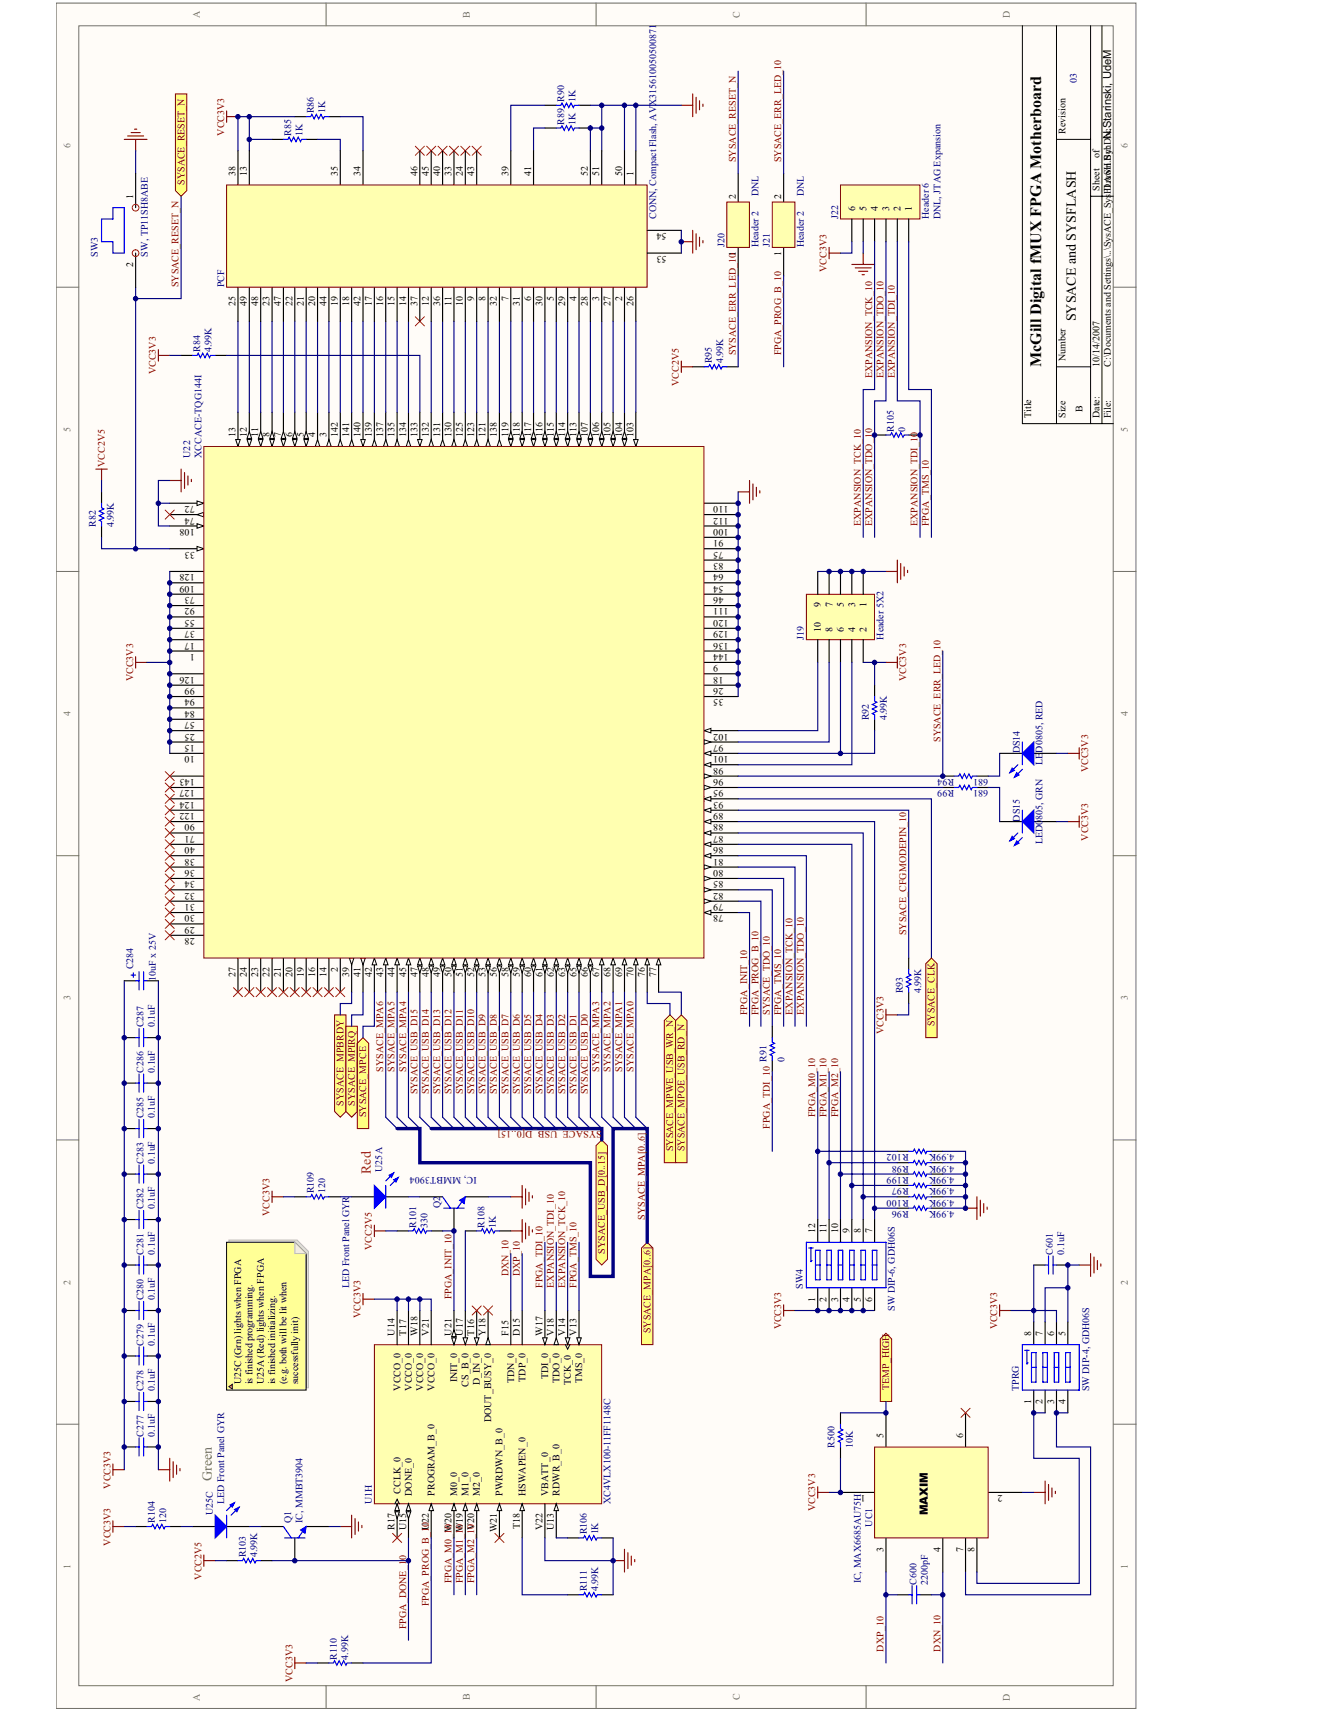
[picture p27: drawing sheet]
<svg xmlns="http://www.w3.org/2000/svg" width="216mm" height="279mm" viewBox="0 0 216 279" stroke-linecap="round" stroke-linejoin="round" font-family="sans-serif">
<defs><g id="words">
<text font-size="2.6" x="170.2" y="60" transform="rotate(-90 170.2 60)">McGill Digital fMUX FPGA Motherboard</text>
<text font-size="2.3" x="175.8" y="52.5" transform="rotate(-90 175.8 52.5)">SYSACE and SYSFLASH</text>
<text font-size="2.3" fill="#ee0e22" x="60.6" y="191.9" transform="rotate(-90 60.6 191.9)">Red</text>
<text font-size="2.3" fill="#3bb253" x="34.6" y="242.1" transform="rotate(-90 34.6 242.1)">Green</text>
<text font-size="1.8" x="151.7" y="247.7" transform="rotate(-90 151.7 247.7)">MAXIM</text>
<g font-size="1.6" fill="#716f64">
<text x="32.7" y="2.9" transform="rotate(-90 32.7 2.9)">A</text>
<text x="76.8" y="2.9" transform="rotate(-90 76.8 2.9)">B</text>
<text x="120.9" y="2.9" transform="rotate(-90 120.9 2.9)">C</text>
<text x="165.1" y="2.9" transform="rotate(-90 165.1 2.9)">D</text>
<text x="11.5" y="24.1" transform="rotate(-90 11.5 24.1)">6</text>
<text x="184.3" y="24.1" transform="rotate(-90 184.3 24.1)">6</text>
<text x="11.5" y="70.6" transform="rotate(-90 11.5 70.6)">5</text>
<text x="184.3" y="70.6" transform="rotate(-90 184.3 70.6)">5</text>
<text x="11.5" y="117.1" transform="rotate(-90 11.5 117.1)">4</text>
<text x="184.3" y="117.1" transform="rotate(-90 184.3 117.1)">4</text>
<text x="11.5" y="163.5" transform="rotate(-90 11.5 163.5)">3</text>
<text x="184.3" y="163.5" transform="rotate(-90 184.3 163.5)">3</text>
<text x="11.5" y="210" transform="rotate(-90 11.5 210)">2</text>
<text x="184.3" y="210" transform="rotate(-90 184.3 210)">2</text>
<text x="11.5" y="256.5" transform="rotate(-90 11.5 256.5)">1</text>
<text x="184.3" y="256.5" transform="rotate(-90 184.3 256.5)">1</text>
<text x="32.7" y="278" transform="rotate(-90 32.7 278)">A</text>
<text x="76.8" y="278" transform="rotate(-90 76.8 278)">B</text>
<text x="120.9" y="278" transform="rotate(-90 120.9 278)">C</text>
<text x="165.1" y="278" transform="rotate(-90 165.1 278)">D</text>
</g>
<g font-size="1.6" fill="#000080">
<text x="94" y="16.7" transform="rotate(-90 94 16.7)">1K</text>
<text x="176" y="13.5" transform="rotate(-90 176 13.5)">03</text>
<text x="47.6" y="22.2" transform="rotate(-90 47.6 22.2)">R85</text>
<text x="49.5" y="22.2" transform="rotate(-90 49.5 22.2)">1K</text>
<text x="51.3" y="18.5" transform="rotate(-90 51.3 18.5)">R86</text>
<text x="53.2" y="18.5" transform="rotate(-90 53.2 18.5)">1K</text>
<text x="92.2" y="20.4" transform="rotate(-90 92.2 20.4)">R89 R90</text>
<text x="94" y="20.4" transform="rotate(-90 94 20.4)">1K</text>
<text x="107.2" y="35.8" transform="rotate(-90 107.2 35.8)">CONN, Compact Flash, AVX315610050500871</text>
<text x="124" y="32.1" transform="rotate(-90 124 32.1)">DNL</text>
<text x="131.4" y="32.1" transform="rotate(-90 131.4 32.1)">DNL</text>
<text x="137" y="35.8" transform="rotate(-90 137 35.8)">J22</text>
<text x="151.8" y="35.8" transform="rotate(-90 151.8 35.8)">Header 6</text>
<text x="153.7" y="35.8" transform="rotate(-90 153.7 35.8)">DNL, JTAG Expansion</text>
<text x="16" y="41.9" transform="rotate(-90 16 41.9)">SW3</text>
<text x="24.2" y="41.9" transform="rotate(-90 24.2 41.9)">SW, TP11SH8ABE</text>
<text x="118.4" y="40.4" transform="rotate(-90 118.4 40.4)">J20</text>
<text x="124" y="40.4" transform="rotate(-90 124 40.4)">Header 2</text>
<text x="125.8" y="40.4" transform="rotate(-90 125.8 40.4)">J21</text>
<text x="131.4" y="40.4" transform="rotate(-90 131.4 40.4)">Header 2</text>
<text x="36.6" y="47" transform="rotate(-90 36.6 47)">PCF</text>
<text x="32.7" y="57.5" transform="rotate(-90 32.7 57.5)">R84</text>
<text x="34.6" y="57.5" transform="rotate(-90 34.6 57.5)">4.99K</text>
<text x="116.3" y="59.4" transform="rotate(-90 116.3 59.4)">R95</text>
<text x="118.2" y="59.4" transform="rotate(-90 118.2 59.4)">4.99K</text>
<text x="146.1" y="70.6" transform="rotate(-90 146.1 70.6)">R105</text>
<text x="147.9" y="70.6" transform="rotate(-90 147.9 70.6)">0</text>
<text x="31.1" y="74.8" transform="rotate(-90 31.1 74.8)">U22</text>
<text x="32.9" y="74.8" transform="rotate(-90 32.9 74.8)">XCCACE-TQG144I</text>
<text x="15.6" y="86.2" transform="rotate(-90 15.6 86.2)">R82</text>
<text x="18.6" y="86.2" transform="rotate(-90 18.6 86.2)">4.99K</text>
<text x="131.4" y="104.6" transform="rotate(-90 131.4 104.6)">J19</text>
<text x="144.4" y="104.6" transform="rotate(-90 144.4 104.6)">Header 5X2</text>
<text x="142" y="117.8" transform="rotate(-90 142 117.8)">R92</text>
<text x="145" y="117.8" transform="rotate(-90 145 117.8)">4.99K</text>
<text x="166.7" y="123.2" transform="rotate(-90 166.7 123.2)">DS14</text>
<text x="170.4" y="125" transform="rotate(-90 170.4 125)">LED0805, RED</text>
<text x="155.9" y="127.4" transform="rotate(-180 155.9 127.4)">R94</text>
<text x="155.9" y="129.2" transform="rotate(-180 155.9 129.2)">R99</text>
<text x="161.5" y="127.4" transform="rotate(-180 161.5 127.4)">681</text>
<text x="161.5" y="129.2" transform="rotate(-180 161.5 129.2)">681</text>
<text x="166.7" y="134.3" transform="rotate(-90 166.7 134.3)">DS15</text>
<text x="170.4" y="138" transform="rotate(-90 170.4 138)">LED0805, GRN</text>
<text x="21.8" y="158.5" transform="rotate(-90 21.8 158.5)">C284</text>
<text x="25.5" y="160.3" transform="rotate(-90 25.5 160.3)">10uF x 25V</text>
<text x="23.4" y="168" transform="rotate(-90 23.4 168)">C287</text>
<text x="25.3" y="168" transform="rotate(-90 25.3 168)">0.1uF</text>
<text x="147.6" y="162.4" transform="rotate(-90 147.6 162.4)">R93</text>
<text x="150.5" y="162.4" transform="rotate(-90 150.5 162.4)">4.99K</text>
<text x="125.3" y="173.5" transform="rotate(-90 125.3 173.5)">R91</text>
<text x="128.2" y="173.5" transform="rotate(-90 128.2 173.5)">0</text>
<text x="23.4" y="175.4" transform="rotate(-90 23.4 175.4)">C286</text>
<text x="25.3" y="175.4" transform="rotate(-90 25.3 175.4)">0.1uF</text>
<text x="23.4" y="182.8" transform="rotate(-90 23.4 182.8)">C285</text>
<text x="25.3" y="182.8" transform="rotate(-90 25.3 182.8)">0.1uF</text>
<text x="23.4" y="190.3" transform="rotate(-90 23.4 190.3)">C283</text>
<text x="25.3" y="190.3" transform="rotate(-90 25.3 190.3)">0.1uF</text>
<text x="62.5" y="191.6" transform="rotate(-90 62.5 191.6)">U25A</text>
<text x="148.5" y="190.6" transform="rotate(-180 148.5 190.6)">R98</text>
<text x="148.5" y="188.7" transform="rotate(-180 148.5 188.7)">R102</text>
<text x="155.9" y="190.6" transform="rotate(-180 155.9 190.6)">4.99K</text>
<text x="155.9" y="188.7" transform="rotate(-180 155.9 188.7)">4.99K</text>
<text x="23.4" y="197.7" transform="rotate(-90 23.4 197.7)">C282</text>
<text x="25.3" y="197.7" transform="rotate(-90 25.3 197.7)">0.1uF</text>
<text x="51.3" y="195.1" transform="rotate(-90 51.3 195.1)">R109</text>
<text x="53.2" y="195.1" transform="rotate(-90 53.2 195.1)">120</text>
<text x="71.9" y="197.5" transform="rotate(-90 71.9 197.5)">Q2</text>
<text x="77.9" y="192.4" transform="rotate(-180 77.9 192.4)">IC, MMBT3904</text>
<text x="148.5" y="198" transform="rotate(-180 148.5 198)">R96</text>
<text x="148.5" y="194.3" transform="rotate(-180 148.5 194.3)">R97</text>
<text x="148.5" y="196.1" transform="rotate(-180 148.5 196.1)">R100</text>
<text x="148.5" y="192.4" transform="rotate(-180 148.5 192.4)">R199</text>
<text x="155.9" y="198" transform="rotate(-180 155.9 198)">4.99K</text>
<text x="155.9" y="194.3" transform="rotate(-180 155.9 194.3)">4.99K</text>
<text x="155.9" y="196.1" transform="rotate(-180 155.9 196.1)">4.99K</text>
<text x="155.9" y="192.4" transform="rotate(-180 155.9 192.4)">4.99K</text>
<text x="68" y="200.7" transform="rotate(-90 68 200.7)">R101</text>
<text x="69.9" y="200.7" transform="rotate(-90 69.9 200.7)">330</text>
<text x="79.2" y="200.7" transform="rotate(-90 79.2 200.7)">R108</text>
<text x="81" y="200.7" transform="rotate(-90 81 200.7)">1K</text>
<text x="23.4" y="205.1" transform="rotate(-90 23.4 205.1)">C281</text>
<text x="25.3" y="205.1" transform="rotate(-90 25.3 205.1)">0.1uF</text>
<text x="172.1" y="205.1" transform="rotate(-90 172.1 205.1)">C601</text>
<text x="173.9" y="205.1" transform="rotate(-90 173.9 205.1)">0.1uF</text>
<text x="23.4" y="212.6" transform="rotate(-90 23.4 212.6)">C280</text>
<text x="25.3" y="212.6" transform="rotate(-90 25.3 212.6)">0.1uF</text>
<text x="57.1" y="210.5" transform="rotate(-90 57.1 210.5)">LED Front Panel GYR</text>
<text x="131.2" y="210.7" transform="rotate(-90 131.2 210.7)">SW4</text>
<text x="146.3" y="214.3" transform="rotate(-90 146.3 214.3)">SW DIP-6, GDH06S</text>
<text x="23.4" y="220" transform="rotate(-90 23.4 220)">C279</text>
<text x="25.3" y="220" transform="rotate(-90 25.3 220)">0.1uF</text>
<text x="23.4" y="227.4" transform="rotate(-90 23.4 227.4)">C278</text>
<text x="25.3" y="227.4" transform="rotate(-90 25.3 227.4)">0.1uF</text>
<text x="166.5" y="227.4" transform="rotate(-90 166.5 227.4)">TPRG</text>
<text x="178" y="227.4" transform="rotate(-90 178 227.4)">SW DIP-4, GDH06S</text>
<text x="23.4" y="234.9" transform="rotate(-90 23.4 234.9)">C277</text>
<text x="25.3" y="234.9" transform="rotate(-90 25.3 234.9)">0.1uF</text>
<text x="136.4" y="236.7" transform="rotate(-90 136.4 236.7)">R500</text>
<text x="139.4" y="236.7" transform="rotate(-90 139.4 236.7)">10K</text>
<text x="36.6" y="245.9" transform="rotate(-90 36.6 245.9)">LED Front Panel GYR</text>
<text x="60.8" y="245.9" transform="rotate(-90 60.8 245.9)">U1H</text>
<text x="99.8" y="245.9" transform="rotate(-90 99.8 245.9)">XC4VLX100-11FF1148C</text>
<text x="25.3" y="249" transform="rotate(-90 25.3 249)">R104</text>
<text x="27.2" y="249" transform="rotate(-90 27.2 249)">120</text>
<text x="34.8" y="247.7" transform="rotate(-90 34.8 247.7)">U25C</text>
<text x="47.6" y="249" transform="rotate(-90 47.6 249)">Q1</text>
<text x="49.5" y="249" transform="rotate(-90 49.5 249)">IC, MMBT3904</text>
<text x="95.9" y="250.9" transform="rotate(-90 95.9 250.9)">R106</text>
<text x="97.8" y="250.9" transform="rotate(-90 97.8 250.9)">1K</text>
<text x="142.5" y="249.6" transform="rotate(-90 142.5 249.6)">UC1</text>
<text x="40.2" y="254.6" transform="rotate(-90 40.2 254.6)">R103</text>
<text x="42" y="254.6" transform="rotate(-90 42 254.6)">4.99K</text>
<text x="95.9" y="260.2" transform="rotate(-90 95.9 260.2)">R111</text>
<text x="97.8" y="260.2" transform="rotate(-90 97.8 260.2)">4.99K</text>
<text x="140.7" y="258.9" transform="rotate(-90 140.7 258.9)">IC, MAX6685AU75H</text>
<text x="149.8" y="259.1" transform="rotate(-90 149.8 259.1)">C600</text>
<text x="151.6" y="259.1" transform="rotate(-90 151.6 259.1)">2200pF</text>
<text x="55" y="271.3" transform="rotate(-90 55 271.3)">R110</text>
<text x="56.9" y="271.3" transform="rotate(-90 56.9 271.3)">4.99K</text>
</g>
<g font-size="1.6" fill="#800000">
<text x="36.6" y="22.2" transform="rotate(-90 36.6 22.2)">VCC3V3</text>
<text x="120.2" y="26.5" transform="rotate(-90 120.2 26.5)">SYSACE_RESET_N</text>
<text x="127.7" y="26.5" transform="rotate(-90 127.7 26.5)">SYSACE_ERR_LED_10</text>
<text x="30.1" y="30.2" transform="rotate(-90 30.1 30.2)">SYSACE_RESET_N</text>
<text x="29.2" y="47" transform="rotate(-90 29.2 47)">SYSACE_RESET_N</text>
<text x="135.1" y="44.5" transform="rotate(-90 135.1 44.5)">VCC3V3</text>
<text x="120.2" y="58.1" transform="rotate(-90 120.2 58.1)">SYSACE_ERR_LED_101</text>
<text x="127.7" y="58.1" transform="rotate(-90 127.7 58.1)">FPGA_PROG_B_10</text>
<text x="25.5" y="61.2" transform="rotate(-90 25.5 61.2)">VCC3V3</text>
<text x="111" y="63.1" transform="rotate(-90 111 63.1)">VCC2V5</text>
<text x="142.5" y="61.8" transform="rotate(-90 142.5 61.8)">EXPANSION_TCK_10</text>
<text x="144.4" y="61.8" transform="rotate(-90 144.4 61.8)">EXPANSION_TDO_10</text>
<text x="146.3" y="61.8" transform="rotate(-90 146.3 61.8)">EXPANSION_TDI_10</text>
<text x="17.1" y="76.3" transform="rotate(-90 17.1 76.3)">VCC2V5</text>
<text x="140.7" y="86" transform="rotate(-90 140.7 86)">EXPANSION_TCK_10</text>
<text x="142.5" y="86" transform="rotate(-90 142.5 86)">EXPANSION_TDO_10</text>
<text x="150" y="86" transform="rotate(-90 150 86)">EXPANSION_TDI_10</text>
<text x="151.8" y="86" transform="rotate(-90 151.8 86)">FPGA_TMS_10</text>
<text x="21.8" y="111.4" transform="rotate(-90 21.8 111.4)">VCC3V3</text>
<text x="148.1" y="111.4" transform="rotate(-90 148.1 111.4)">VCC3V3</text>
<text x="153.7" y="121.3" transform="rotate(-90 153.7 121.3)">SYSACE_ERR_LED_10</text>
<text x="177.8" y="126.3" transform="rotate(-90 177.8 126.3)">VCC3V3</text>
<text x="177.8" y="137.4" transform="rotate(-90 177.8 137.4)">VCC3V3</text>
<text x="148.1" y="152.9" transform="rotate(-90 148.1 152.9)">SYSACE_CFGMODEPIN_10</text>
<text x="122.1" y="165.9" transform="rotate(-90 122.1 165.9)">FPGA_INIT_10</text>
<text x="124" y="165.9" transform="rotate(-90 124 165.9)">FPGA_PROG_B_10</text>
<text x="125.8" y="165.9" transform="rotate(-90 125.8 165.9)">SYSACE_TDO_10</text>
<text x="127.7" y="165.9" transform="rotate(-90 127.7 165.9)">FPGA_TMS_10</text>
<text x="129.5" y="165.9" transform="rotate(-90 129.5 165.9)">EXPANSION_TCK_10</text>
<text x="131.4" y="165.9" transform="rotate(-90 131.4 165.9)">EXPANSION_TDO_10</text>
<text x="152.8" y="167.8" transform="rotate(-90 152.8 167.8)">SYSACE_CLK</text>
<text x="144.4" y="169" transform="rotate(-90 144.4 169)">VCC3V3</text>
<text x="62.6" y="175.2" transform="rotate(-90 62.6 175.2)">SYSACE_MPA6</text>
<text x="64.5" y="175.2" transform="rotate(-90 64.5 175.2)">SYSACE_MPA5</text>
<text x="66.4" y="175.2" transform="rotate(-90 66.4 175.2)">SYSACE_MPA4</text>
<text x="68.2" y="178.9" transform="rotate(-90 68.2 178.9)">SYSACE_USB_D15</text>
<text x="70.1" y="178.9" transform="rotate(-90 70.1 178.9)">SYSACE_USB_D14</text>
<text x="71.9" y="178.9" transform="rotate(-90 71.9 178.9)">SYSACE_USB_D13</text>
<text x="73.8" y="178.9" transform="rotate(-90 73.8 178.9)">SYSACE_USB_D12</text>
<text x="75.7" y="178.9" transform="rotate(-90 75.7 178.9)">SYSACE_USB_D11</text>
<text x="77.5" y="178.9" transform="rotate(-90 77.5 178.9)">SYSACE_USB_D10</text>
<text x="79.4" y="178.9" transform="rotate(-90 79.4 178.9)">SYSACE_USB_D9</text>
<text x="81.2" y="178.9" transform="rotate(-90 81.2 178.9)">SYSACE_USB_D8</text>
<text x="83.1" y="178.9" transform="rotate(-90 83.1 178.9)">SYSACE_USB_D7</text>
<text x="84.9" y="178.9" transform="rotate(-90 84.9 178.9)">SYSACE_USB_D6</text>
<text x="86.8" y="178.9" transform="rotate(-90 86.8 178.9)">SYSACE_USB_D5</text>
<text x="88.7" y="178.9" transform="rotate(-90 88.7 178.9)">SYSACE_USB_D4</text>
<text x="90.5" y="178.9" transform="rotate(-90 90.5 178.9)">SYSACE_USB_D3</text>
<text x="92.4" y="178.9" transform="rotate(-90 92.4 178.9)">SYSACE_USB_D2</text>
<text x="94.2" y="178.9" transform="rotate(-90 94.2 178.9)">SYSACE_USB_D1</text>
<text x="96.1" y="178.9" transform="rotate(-90 96.1 178.9)">SYSACE_USB_D0</text>
<text x="97.9" y="175.2" transform="rotate(-90 97.9 175.2)">SYSACE_MPA3</text>
<text x="99.8" y="175.2" transform="rotate(-90 99.8 175.2)">SYSACE_MPA2</text>
<text x="101.7" y="175.2" transform="rotate(-90 101.7 175.2)">SYSACE_MPA1</text>
<text x="103.5" y="175.2" transform="rotate(-90 103.5 175.2)">SYSACE_MPA0</text>
<text x="56.1" y="180.8" transform="rotate(-90 56.1 180.8)">SYSACE_MPBRDY</text>
<text x="58" y="180.8" transform="rotate(-90 58 180.8)">SYSACE_MPIRQ</text>
<text x="59.9" y="182.7" transform="rotate(-90 59.9 182.7)">SYSACE_MPCE</text>
<text x="98.3" y="185" transform="rotate(-180 98.3 185)">SYSACE_USB_D[0..15]</text>
<text x="125.8" y="184.5" transform="rotate(-90 125.8 184.5)">FPGA_TDI_10</text>
<text x="133.2" y="182.7" transform="rotate(-90 133.2 182.7)">FPGA_M0_10</text>
<text x="135.1" y="182.7" transform="rotate(-90 135.1 182.7)">FPGA_M1_10</text>
<text x="137" y="182.7" transform="rotate(-90 137 182.7)">FPGA_M2_10</text>
<text x="110" y="188.2" transform="rotate(-90 110 188.2)">SYSACE_MPWE_USB_WR_N</text>
<text x="111.9" y="188.2" transform="rotate(-90 111.9 188.2)">SYSACE_MPOE_USB_RD_N</text>
<text x="44.1" y="198.8" transform="rotate(-90 44.1 198.8)">VCC3V3</text>
<text x="105.4" y="199.4" transform="rotate(-90 105.4 199.4)">SYSACE_MPA[0..6]</text>
<text x="60.8" y="204.3" transform="rotate(-90 60.8 204.3)">VCC2V5</text>
<text x="83.1" y="208.7" transform="rotate(-90 83.1 208.7)">DXN_10</text>
<text x="84.9" y="208.7" transform="rotate(-90 84.9 208.7)">DXP_10</text>
<text x="98.9" y="205" transform="rotate(-90 98.9 205)">SYSACE_USB_D[0..15]</text>
<text x="58.9" y="215.5" transform="rotate(-90 58.9 215.5)">VCC3V3</text>
<text x="73.8" y="212.4" transform="rotate(-90 73.8 212.4)">FPGA_INIT_10</text>
<text x="88.7" y="210.5" transform="rotate(-90 88.7 210.5)">FPGA_TDI_10</text>
<text x="90.5" y="210.5" transform="rotate(-90 90.5 210.5)">EXPANSION_TDI_10</text>
<text x="92.4" y="210.5" transform="rotate(-90 92.4 210.5)">EXPANSION_TCK_10</text>
<text x="94.2" y="210.5" transform="rotate(-90 94.2 210.5)">FPGA_TMS_10</text>
<text x="106.3" y="218" transform="rotate(-90 106.3 218)">SYSACE_MPA[0..6]</text>
<text x="127.7" y="217.4" transform="rotate(-90 127.7 217.4)">VCC3V3</text>
<text x="163" y="217.4" transform="rotate(-90 163 217.4)">VCC3V3</text>
<text x="145.3" y="227.3" transform="rotate(-90 145.3 227.3)">TEMP_HIGH</text>
<text x="18.1" y="243.4" transform="rotate(-90 18.1 243.4)">VCC3V3</text>
<text x="133.2" y="247.1" transform="rotate(-90 133.2 247.1)">VCC3V3</text>
<text x="18.1" y="252.7" transform="rotate(-90 18.1 252.7)">VCC3V3</text>
<text x="32.9" y="258.3" transform="rotate(-90 32.9 258.3)">VCC2V5</text>
<text x="70.1" y="262.6" transform="rotate(-90 70.1 262.6)">FPGA_PROG_B_10</text>
<text x="73.8" y="258.9" transform="rotate(-90 73.8 258.9)">FPGA_M0_10</text>
<text x="75.7" y="258.9" transform="rotate(-90 75.7 258.9)">FPGA_M1_10</text>
<text x="77.5" y="258.9" transform="rotate(-90 77.5 258.9)">FPGA_M2_10</text>
<text x="66.4" y="266.3" transform="rotate(-90 66.4 266.3)">FPGA_DONE_10</text>
<text x="47.8" y="275" transform="rotate(-90 47.8 275)">VCC3V3</text>
<text x="144.4" y="270" transform="rotate(-90 144.4 270)">DXP_10</text>
<text x="153.7" y="270" transform="rotate(-90 153.7 270)">DXN_10</text>
</g>
<g font-size="1.6">
<text x="174.1" y="21.9" transform="rotate(-90 174.1 21.9)">Revision</text>
<text x="38.5" y="28.7" transform="rotate(-90 38.5 28.7)">38</text>
<text x="40.3" y="28.7" transform="rotate(-90 40.3 28.7)">13</text>
<text x="55.2" y="28.7" transform="rotate(-90 55.2 28.7)">35</text>
<text x="58.9" y="28.7" transform="rotate(-90 58.9 28.7)">34</text>
<text x="68.2" y="28.7" transform="rotate(-90 68.2 28.7)">46</text>
<text x="70.1" y="28.7" transform="rotate(-90 70.1 28.7)">45</text>
<text x="71.9" y="28.7" transform="rotate(-90 71.9 28.7)">40</text>
<text x="73.8" y="28.7" transform="rotate(-90 73.8 28.7)">33</text>
<text x="75.7" y="28.7" transform="rotate(-90 75.7 28.7)">24</text>
<text x="77.5" y="28.7" transform="rotate(-90 77.5 28.7)">43</text>
<text x="83.1" y="28.7" transform="rotate(-90 83.1 28.7)">39</text>
<text x="86.8" y="28.7" transform="rotate(-90 86.8 28.7)">41</text>
<text x="96.1" y="28.7" transform="rotate(-90 96.1 28.7)">52</text>
<text x="97.9" y="28.7" transform="rotate(-90 97.9 28.7)">51</text>
<text x="101.7" y="28.7" transform="rotate(-90 101.7 28.7)">50</text>
<text x="103.5" y="28.7" transform="rotate(-90 103.5 28.7)">1</text>
<text x="179.7" y="25.9" transform="rotate(-90 179.7 25.9)">of</text>
<text x="21.8" y="32.5" transform="rotate(-90 21.8 32.5)">1</text>
<text x="120.2" y="32.5" transform="rotate(-90 120.2 32.5)">2</text>
<text x="127.7" y="32.5" transform="rotate(-90 127.7 32.5)">2</text>
<text x="139.8" y="34.5" transform="rotate(-90 139.8 34.5)">6</text>
<text x="141.6" y="34.5" transform="rotate(-90 141.6 34.5)">5</text>
<text x="143.5" y="34.5" transform="rotate(-90 143.5 34.5)">4</text>
<text x="145.3" y="34.5" transform="rotate(-90 145.3 34.5)">3</text>
<text x="147.2" y="34.5" transform="rotate(-90 147.2 34.5)">2</text>
<text x="149" y="34.5" transform="rotate(-90 149 34.5)">1</text>
<text x="179.7" y="31.2" transform="rotate(-90 179.7 31.2)">Sheet</text>
<text x="181.6" y="31.2" transform="rotate(-90 181.6 31.2)">Drawn By: N.Starinski, UdeM</text>
<text x="108.9" y="41.9" transform="rotate(-180 108.9 41.9)">53</text>
<text x="108.9" y="38.1" transform="rotate(-180 108.9 38.1)">54</text>
<text x="127.7" y="41.8" transform="rotate(-90 127.7 41.8)">1</text>
<text x="21.8" y="43.7" transform="rotate(-90 21.8 43.7)">2</text>
<text x="38.5" y="50.1" transform="rotate(-90 38.5 50.1)">25</text>
<text x="40.3" y="50.1" transform="rotate(-90 40.3 50.1)">49</text>
<text x="42.2" y="50.1" transform="rotate(-90 42.2 50.1)">48</text>
<text x="44.1" y="50.1" transform="rotate(-90 44.1 50.1)">23</text>
<text x="45.9" y="50.1" transform="rotate(-90 45.9 50.1)">47</text>
<text x="47.8" y="50.1" transform="rotate(-90 47.8 50.1)">22</text>
<text x="49.6" y="50.1" transform="rotate(-90 49.6 50.1)">21</text>
<text x="51.5" y="50.1" transform="rotate(-90 51.5 50.1)">20</text>
<text x="53.4" y="50.1" transform="rotate(-90 53.4 50.1)">44</text>
<text x="55.2" y="50.1" transform="rotate(-90 55.2 50.1)">19</text>
<text x="57.1" y="50.1" transform="rotate(-90 57.1 50.1)">18</text>
<text x="58.9" y="50.1" transform="rotate(-90 58.9 50.1)">42</text>
<text x="60.8" y="50.1" transform="rotate(-90 60.8 50.1)">17</text>
<text x="62.6" y="50.1" transform="rotate(-90 62.6 50.1)">16</text>
<text x="64.5" y="50.1" transform="rotate(-90 64.5 50.1)">15</text>
<text x="66.4" y="50.1" transform="rotate(-90 66.4 50.1)">14</text>
<text x="68.2" y="50.1" transform="rotate(-90 68.2 50.1)">37</text>
<text x="70.1" y="50.1" transform="rotate(-90 70.1 50.1)">12</text>
<text x="71.9" y="50.1" transform="rotate(-90 71.9 50.1)">36</text>
<text x="73.8" y="50.1" transform="rotate(-90 73.8 50.1)">11</text>
<text x="75.7" y="50.1" transform="rotate(-90 75.7 50.1)">10</text>
<text x="77.5" y="49.3" transform="rotate(-90 77.5 49.3)">9</text>
<text x="79.4" y="49.3" transform="rotate(-90 79.4 49.3)">8</text>
<text x="81.2" y="50.1" transform="rotate(-90 81.2 50.1)">32</text>
<text x="83.1" y="49.3" transform="rotate(-90 83.1 49.3)">7</text>
<text x="84.9" y="50.1" transform="rotate(-90 84.9 50.1)">31</text>
<text x="86.8" y="49.3" transform="rotate(-90 86.8 49.3)">6</text>
<text x="88.7" y="50.1" transform="rotate(-90 88.7 50.1)">30</text>
<text x="90.5" y="49.3" transform="rotate(-90 90.5 49.3)">5</text>
<text x="92.4" y="50.1" transform="rotate(-90 92.4 50.1)">29</text>
<text x="94.2" y="49.3" transform="rotate(-90 94.2 49.3)">4</text>
<text x="96.1" y="50.1" transform="rotate(-90 96.1 50.1)">28</text>
<text x="97.9" y="49.3" transform="rotate(-90 97.9 49.3)">3</text>
<text x="99.8" y="50.1" transform="rotate(-90 99.8 50.1)">27</text>
<text x="101.7" y="49.3" transform="rotate(-90 101.7 49.3)">2</text>
<text x="103.5" y="50.1" transform="rotate(-90 103.5 50.1)">26</text>
<text x="174.1" y="59" transform="rotate(-90 174.1 59)">Number</text>
<text x="179.7" y="60" transform="rotate(-90 179.7 60)">10/14/2007</text>
<text x="181.6" y="60" transform="rotate(-90 181.6 60)">C:\Documents and Settings\..\SysACE_SysFLASH.SchDoc</text>
<text x="38.5" y="71.5" transform="rotate(-90 38.5 71.5)">13</text>
<text x="40.3" y="71.5" transform="rotate(-90 40.3 71.5)">12</text>
<text x="42.2" y="71.5" transform="rotate(-90 42.2 71.5)">11</text>
<text x="44.1" y="71.5" transform="rotate(-90 44.1 71.5)">8</text>
<text x="45.9" y="71.5" transform="rotate(-90 45.9 71.5)">7</text>
<text x="47.8" y="71.5" transform="rotate(-90 47.8 71.5)">6</text>
<text x="49.6" y="71.5" transform="rotate(-90 49.6 71.5)">5</text>
<text x="51.5" y="71.5" transform="rotate(-90 51.5 71.5)">4</text>
<text x="53.4" y="71.5" transform="rotate(-90 53.4 71.5)">3</text>
<text x="55.2" y="71.5" transform="rotate(-90 55.2 71.5)">142</text>
<text x="57.1" y="71.5" transform="rotate(-90 57.1 71.5)">141</text>
<text x="58.9" y="71.5" transform="rotate(-90 58.9 71.5)">140</text>
<text x="60.8" y="71.5" transform="rotate(-90 60.8 71.5)">139</text>
<text x="62.6" y="71.5" transform="rotate(-90 62.6 71.5)">137</text>
<text x="64.5" y="71.5" transform="rotate(-90 64.5 71.5)">135</text>
<text x="66.4" y="71.5" transform="rotate(-90 66.4 71.5)">134</text>
<text x="68.2" y="71.5" transform="rotate(-90 68.2 71.5)">133</text>
<text x="70.1" y="71.5" transform="rotate(-90 70.1 71.5)">132</text>
<text x="71.9" y="71.5" transform="rotate(-90 71.9 71.5)">131</text>
<text x="73.8" y="71.5" transform="rotate(-90 73.8 71.5)">130</text>
<text x="75.7" y="71.5" transform="rotate(-90 75.7 71.5)">125</text>
<text x="77.5" y="71.5" transform="rotate(-90 77.5 71.5)">123</text>
<text x="79.4" y="71.5" transform="rotate(-90 79.4 71.5)">121</text>
<text x="81.2" y="71.5" transform="rotate(-90 81.2 71.5)">138</text>
<text x="83.1" y="71.5" transform="rotate(-90 83.1 71.5)">119</text>
<text x="84.9" y="71.5" transform="rotate(-90 84.9 71.5)">118</text>
<text x="86.8" y="71.5" transform="rotate(-90 86.8 71.5)">117</text>
<text x="88.7" y="71.5" transform="rotate(-90 88.7 71.5)">116</text>
<text x="90.5" y="71.5" transform="rotate(-90 90.5 71.5)">115</text>
<text x="92.4" y="71.5" transform="rotate(-90 92.4 71.5)">114</text>
<text x="94.2" y="71.5" transform="rotate(-90 94.2 71.5)">113</text>
<text x="96.1" y="71.5" transform="rotate(-90 96.1 71.5)">107</text>
<text x="97.9" y="71.5" transform="rotate(-90 97.9 71.5)">106</text>
<text x="99.8" y="71.5" transform="rotate(-90 99.8 71.5)">105</text>
<text x="101.7" y="71.5" transform="rotate(-90 101.7 71.5)">104</text>
<text x="103.5" y="71.5" transform="rotate(-90 103.5 71.5)">103</text>
<text x="168.6" y="68.3" transform="rotate(-90 168.6 68.3)">Title</text>
<text x="174.1" y="68.3" transform="rotate(-90 174.1 68.3)">Size</text>
<text x="176.9" y="67.4" transform="rotate(-90 176.9 67.4)">B</text>
<text x="179.7" y="68.3" transform="rotate(-90 179.7 68.3)">Date:</text>
<text x="181.6" y="68.3" transform="rotate(-90 181.6 68.3)">File:</text>
<text x="31.8" y="82.7" transform="rotate(-180 31.8 82.7)">72</text>
<text x="119.1" y="82.7" transform="rotate(-180 119.1 82.7)">110</text>
<text x="31.8" y="86.5" transform="rotate(-180 31.8 86.5)">108</text>
<text x="31.8" y="84.6" transform="rotate(-180 31.8 84.6)">74</text>
<text x="118.2" y="88.3" transform="rotate(-180 118.2 88.3)">91</text>
<text x="119.1" y="86.5" transform="rotate(-180 119.1 86.5)">100</text>
<text x="119.1" y="84.6" transform="rotate(-180 119.1 84.6)">112</text>
<text x="31.8" y="90.2" transform="rotate(-180 31.8 90.2)">33</text>
<text x="31.8" y="95.8" transform="rotate(-180 31.8 95.8)">109</text>
<text x="31.8" y="93.9" transform="rotate(-180 31.8 93.9)">128</text>
<text x="118.2" y="95.8" transform="rotate(-180 118.2 95.8)">54</text>
<text x="118.2" y="93.9" transform="rotate(-180 118.2 93.9)">64</text>
<text x="118.2" y="92" transform="rotate(-180 118.2 92)">83</text>
<text x="118.2" y="90.2" transform="rotate(-180 118.2 90.2)">75</text>
<text x="31.8" y="101.3" transform="rotate(-180 31.8 101.3)">55</text>
<text x="31.8" y="99.5" transform="rotate(-180 31.8 99.5)">92</text>
<text x="31.8" y="97.6" transform="rotate(-180 31.8 97.6)">73</text>
<text x="118.2" y="97.6" transform="rotate(-180 118.2 97.6)">46</text>
<text x="119.1" y="101.3" transform="rotate(-180 119.1 101.3)">120</text>
<text x="119.1" y="99.5" transform="rotate(-180 119.1 99.5)">111</text>
<text x="134.2" y="99.3" transform="rotate(-90 134.2 99.3)">9</text>
<text x="136" y="99.3" transform="rotate(-90 136 99.3)">7</text>
<text x="137.9" y="99.3" transform="rotate(-90 137.9 99.3)">5</text>
<text x="139.8" y="99.3" transform="rotate(-90 139.8 99.3)">3</text>
<text x="141.6" y="99.3" transform="rotate(-90 141.6 99.3)">1</text>
<text x="31.8" y="106.9" transform="rotate(-180 31.8 106.9)">1</text>
<text x="31.8" y="105.1" transform="rotate(-180 31.8 105.1)">17</text>
<text x="31.8" y="103.2" transform="rotate(-180 31.8 103.2)">37</text>
<text x="119.1" y="106.9" transform="rotate(-180 119.1 106.9)">144</text>
<text x="119.1" y="105.1" transform="rotate(-180 119.1 105.1)">136</text>
<text x="119.1" y="103.2" transform="rotate(-180 119.1 103.2)">129</text>
<text x="134.2" y="103.3" transform="rotate(-90 134.2 103.3)">10</text>
<text x="136" y="103.3" transform="rotate(-90 136 103.3)">8</text>
<text x="137.9" y="103.3" transform="rotate(-90 137.9 103.3)">6</text>
<text x="139.8" y="103.3" transform="rotate(-90 139.8 103.3)">4</text>
<text x="141.6" y="103.3" transform="rotate(-90 141.6 103.3)">2</text>
<text x="31.8" y="110.6" transform="rotate(-180 31.8 110.6)">126</text>
<text x="31.8" y="112.5" transform="rotate(-180 31.8 112.5)">99</text>
<text x="117.4" y="108.8" transform="rotate(-180 117.4 108.8)">9</text>
<text x="118.2" y="112.5" transform="rotate(-180 118.2 112.5)">26</text>
<text x="118.2" y="110.6" transform="rotate(-180 118.2 110.6)">18</text>
<text x="31.8" y="114.3" transform="rotate(-180 31.8 114.3)">94</text>
<text x="31.8" y="116.2" transform="rotate(-180 31.8 116.2)">84</text>
<text x="31.8" y="118.1" transform="rotate(-180 31.8 118.1)">57</text>
<text x="31.8" y="119.9" transform="rotate(-180 31.8 119.9)">25</text>
<text x="118.2" y="114.3" transform="rotate(-180 118.2 114.3)">35</text>
<text x="119.1" y="119.9" transform="rotate(-180 119.1 119.9)">102</text>
<text x="31.8" y="121.8" transform="rotate(-180 31.8 121.8)">15</text>
<text x="31.8" y="123.6" transform="rotate(-180 31.8 123.6)">10</text>
<text x="118.2" y="125.5" transform="rotate(-180 118.2 125.5)">98</text>
<text x="118.2" y="121.8" transform="rotate(-180 118.2 121.8)">97</text>
<text x="119.1" y="123.6" transform="rotate(-180 119.1 123.6)">101</text>
<text x="31.8" y="131.1" transform="rotate(-180 31.8 131.1)">124</text>
<text x="31.8" y="127.4" transform="rotate(-180 31.8 127.4)">143</text>
<text x="31.8" y="129.2" transform="rotate(-180 31.8 129.2)">127</text>
<text x="118.2" y="131.1" transform="rotate(-180 118.2 131.1)">93</text>
<text x="118.2" y="129.2" transform="rotate(-180 118.2 129.2)">95</text>
<text x="118.2" y="127.4" transform="rotate(-180 118.2 127.4)">96</text>
<text x="31.8" y="132.9" transform="rotate(-180 31.8 132.9)">122</text>
<text x="31.8" y="134.8" transform="rotate(-180 31.8 134.8)">90</text>
<text x="31.8" y="136.7" transform="rotate(-180 31.8 136.7)">71</text>
<text x="118.2" y="136.7" transform="rotate(-180 118.2 136.7)">87</text>
<text x="118.2" y="134.8" transform="rotate(-180 118.2 134.8)">88</text>
<text x="118.2" y="132.9" transform="rotate(-180 118.2 132.9)">89</text>
<text x="31.8" y="138.5" transform="rotate(-180 31.8 138.5)">40</text>
<text x="31.8" y="140.4" transform="rotate(-180 31.8 140.4)">38</text>
<text x="31.8" y="142.2" transform="rotate(-180 31.8 142.2)">36</text>
<text x="118.2" y="142.2" transform="rotate(-180 118.2 142.2)">80</text>
<text x="118.2" y="140.4" transform="rotate(-180 118.2 140.4)">81</text>
<text x="118.2" y="138.5" transform="rotate(-180 118.2 138.5)">86</text>
<text x="31.8" y="144.1" transform="rotate(-180 31.8 144.1)">34</text>
<text x="31.8" y="149.7" transform="rotate(-180 31.8 149.7)">30</text>
<text x="31.8" y="147.8" transform="rotate(-180 31.8 147.8)">31</text>
<text x="31.8" y="145.9" transform="rotate(-180 31.8 145.9)">32</text>
<text x="118.2" y="149.7" transform="rotate(-180 118.2 149.7)">78</text>
<text x="118.2" y="147.8" transform="rotate(-180 118.2 147.8)">79</text>
<text x="118.2" y="145.9" transform="rotate(-180 118.2 145.9)">82</text>
<text x="118.2" y="144.1" transform="rotate(-180 118.2 144.1)">85</text>
<text x="31.8" y="153.4" transform="rotate(-180 31.8 153.4)">28</text>
<text x="31.8" y="151.5" transform="rotate(-180 31.8 151.5)">29</text>
<text x="38.5" y="159.7" transform="rotate(-90 38.5 159.7)">27</text>
<text x="40.3" y="159.7" transform="rotate(-90 40.3 159.7)">24</text>
<text x="42.2" y="159.7" transform="rotate(-90 42.2 159.7)">23</text>
<text x="44.1" y="159.7" transform="rotate(-90 44.1 159.7)">22</text>
<text x="45.9" y="159.7" transform="rotate(-90 45.9 159.7)">21</text>
<text x="47.8" y="159.7" transform="rotate(-90 47.8 159.7)">20</text>
<text x="49.6" y="159.7" transform="rotate(-90 49.6 159.7)">19</text>
<text x="51.5" y="159.7" transform="rotate(-90 51.5 159.7)">16</text>
<text x="53.4" y="159.7" transform="rotate(-90 53.4 159.7)">14</text>
<text x="55.2" y="158.9" transform="rotate(-90 55.2 158.9)">2</text>
<text x="57.1" y="159.7" transform="rotate(-90 57.1 159.7)">39</text>
<text x="58.9" y="159.7" transform="rotate(-90 58.9 159.7)">41</text>
<text x="60.8" y="159.7" transform="rotate(-90 60.8 159.7)">42</text>
<text x="62.6" y="159.7" transform="rotate(-90 62.6 159.7)">43</text>
<text x="64.5" y="159.7" transform="rotate(-90 64.5 159.7)">44</text>
<text x="66.4" y="159.7" transform="rotate(-90 66.4 159.7)">45</text>
<text x="68.2" y="159.7" transform="rotate(-90 68.2 159.7)">47</text>
<text x="70.1" y="159.7" transform="rotate(-90 70.1 159.7)">48</text>
<text x="71.9" y="159.7" transform="rotate(-90 71.9 159.7)">49</text>
<text x="73.8" y="159.7" transform="rotate(-90 73.8 159.7)">50</text>
<text x="75.7" y="159.7" transform="rotate(-90 75.7 159.7)">51</text>
<text x="77.5" y="159.7" transform="rotate(-90 77.5 159.7)">52</text>
<text x="79.4" y="159.7" transform="rotate(-90 79.4 159.7)">53</text>
<text x="81.2" y="159.7" transform="rotate(-90 81.2 159.7)">56</text>
<text x="83.1" y="159.7" transform="rotate(-90 83.1 159.7)">58</text>
<text x="84.9" y="159.7" transform="rotate(-90 84.9 159.7)">59</text>
<text x="86.8" y="159.7" transform="rotate(-90 86.8 159.7)">60</text>
<text x="88.7" y="159.7" transform="rotate(-90 88.7 159.7)">61</text>
<text x="90.5" y="159.7" transform="rotate(-90 90.5 159.7)">62</text>
<text x="92.4" y="159.7" transform="rotate(-90 92.4 159.7)">63</text>
<text x="94.2" y="159.7" transform="rotate(-90 94.2 159.7)">65</text>
<text x="96.1" y="159.7" transform="rotate(-90 96.1 159.7)">66</text>
<text x="97.9" y="159.7" transform="rotate(-90 97.9 159.7)">67</text>
<text x="99.8" y="159.7" transform="rotate(-90 99.8 159.7)">68</text>
<text x="101.7" y="159.7" transform="rotate(-90 101.7 159.7)">69</text>
<text x="103.5" y="159.7" transform="rotate(-90 103.5 159.7)">70</text>
<text x="105.4" y="159.7" transform="rotate(-90 105.4 159.7)">76</text>
<text x="107.2" y="159.7" transform="rotate(-90 107.2 159.7)">77</text>
<text x="133.2" y="201.6" transform="rotate(-90 133.2 201.6)">12</text>
<text x="135.1" y="201.6" transform="rotate(-90 135.1 201.6)">11</text>
<text x="137" y="201.6" transform="rotate(-90 137 201.6)">10</text>
<text x="138.8" y="201.6" transform="rotate(-90 138.8 201.6)">9</text>
<text x="140.7" y="201.6" transform="rotate(-90 140.7 201.6)">8</text>
<text x="142.5" y="201.6" transform="rotate(-90 142.5 201.6)">7</text>
<text x="133.2" y="212.8" transform="rotate(-90 133.2 212.8)">1</text>
<text x="135.1" y="212.8" transform="rotate(-90 135.1 212.8)">2</text>
<text x="137" y="212.8" transform="rotate(-90 137 212.8)">3</text>
<text x="138.8" y="212.8" transform="rotate(-90 138.8 212.8)">4</text>
<text x="140.7" y="212.8" transform="rotate(-90 140.7 212.8)">5</text>
<text x="142.5" y="212.8" transform="rotate(-90 142.5 212.8)">6</text>
<text x="64.5" y="218.3" transform="rotate(-90 64.5 218.3)">U14</text>
<text x="66.4" y="218.3" transform="rotate(-90 66.4 218.3)">T17</text>
<text x="68.2" y="218.3" transform="rotate(-90 68.2 218.3)">W18</text>
<text x="70.1" y="218.3" transform="rotate(-90 70.1 218.3)">V21</text>
<text x="73.8" y="218.3" transform="rotate(-90 73.8 218.3)">U21</text>
<text x="75.7" y="218.3" transform="rotate(-90 75.7 218.3)">U17</text>
<text x="77.5" y="218.3" transform="rotate(-90 77.5 218.3)">T16</text>
<text x="79.4" y="218.3" transform="rotate(-90 79.4 218.3)">Y18</text>
<text x="83.1" y="218.3" transform="rotate(-90 83.1 218.3)">F15</text>
<text x="84.9" y="218.3" transform="rotate(-90 84.9 218.3)">D15</text>
<text x="88.7" y="218.3" transform="rotate(-90 88.7 218.3)">W17</text>
<text x="90.5" y="218.3" transform="rotate(-90 90.5 218.3)">V18</text>
<text x="92.4" y="218.3" transform="rotate(-90 92.4 218.3)">V14</text>
<text x="94.2" y="218.3" transform="rotate(-90 94.2 218.3)">V13</text>
<text x="168.6" y="218.3" transform="rotate(-90 168.6 218.3)">8</text>
<text x="170.4" y="218.3" transform="rotate(-90 170.4 218.3)">7</text>
<text x="172.3" y="218.3" transform="rotate(-90 172.3 218.3)">6</text>
<text x="174.1" y="218.3" transform="rotate(-90 174.1 218.3)">5</text>
<text x="39.4" y="226.3" transform="rotate(-90 39.4 226.3)">U25C (Grn) lights when FPGA</text>
<text x="41.3" y="226.3" transform="rotate(-90 41.3 226.3)">is finished programming.</text>
<text x="43.1" y="226.3" transform="rotate(-90 43.1 226.3)">U25A (Red) lights when FPGA</text>
<text x="45" y="226.3" transform="rotate(-90 45 226.3)">is finished initializing.</text>
<text x="46.9" y="226.3" transform="rotate(-90 46.9 226.3)">(e.g. both will be lit when</text>
<text x="48.7" y="226.3" transform="rotate(-90 48.7 226.3)">successfully init)</text>
<text x="65.4" y="227.3" transform="rotate(-90 65.4 227.3)">VCCO_0</text>
<text x="67.3" y="227.3" transform="rotate(-90 67.3 227.3)">VCCO_0</text>
<text x="69.1" y="227.3" transform="rotate(-90 69.1 227.3)">VCCO_0</text>
<text x="71" y="227.3" transform="rotate(-90 71 227.3)">VCCO_0</text>
<text x="74.7" y="226" transform="rotate(-90 74.7 226)">INIT_0</text>
<text x="76.6" y="226.7" transform="rotate(-90 76.6 226.7)">CS_B_0</text>
<text x="78.4" y="226.5" transform="rotate(-90 78.4 226.5)">D_IN_0</text>
<text x="84" y="226.1" transform="rotate(-90 84 226.1)">TDN_0</text>
<text x="85.9" y="225.9" transform="rotate(-90 85.9 225.9)">TDP_0</text>
<text x="89.6" y="225.5" transform="rotate(-90 89.6 225.5)">TDI_0</text>
<text x="91.4" y="226.1" transform="rotate(-90 91.4 226.1)">TDO_0</text>
<text x="93.3" y="226.4" transform="rotate(-90 93.3 226.4)">TCK_0</text>
<text x="95.2" y="226.1" transform="rotate(-90 95.2 226.1)">TMS_0</text>
<text x="80.3" y="232.5" transform="rotate(-90 80.3 232.5)">DOUT_BUSY_0</text>
<text x="168.6" y="229.6" transform="rotate(-90 168.6 229.6)">1</text>
<text x="170.4" y="229.6" transform="rotate(-90 170.4 229.6)">2</text>
<text x="172.3" y="229.6" transform="rotate(-90 172.3 229.6)">3</text>
<text x="174.1" y="229.6" transform="rotate(-90 174.1 229.6)">4</text>
<text x="144.4" y="235.1" transform="rotate(-90 144.4 235.1)">5</text>
<text x="157.4" y="235.1" transform="rotate(-90 157.4 235.1)">6</text>
<text x="65.4" y="244.2" transform="rotate(-90 65.4 244.2)">CCLK_0</text>
<text x="67.3" y="244.6" transform="rotate(-90 67.3 244.6)">DONE_0</text>
<text x="71" y="244.6" transform="rotate(-90 71 244.6)">PROGRAM_B_0</text>
<text x="74.7" y="244.6" transform="rotate(-90 74.7 244.6)">M0_0</text>
<text x="76.6" y="244.6" transform="rotate(-90 76.6 244.6)">M1_0</text>
<text x="78.4" y="244.6" transform="rotate(-90 78.4 244.6)">M2_0</text>
<text x="82.2" y="244.6" transform="rotate(-90 82.2 244.6)">PWRDWN_B_0</text>
<text x="85.9" y="244.6" transform="rotate(-90 85.9 244.6)">HSWAPEN_0</text>
<text x="89.6" y="244.6" transform="rotate(-90 89.6 244.6)">VBATT_0</text>
<text x="91.4" y="244.6" transform="rotate(-90 91.4 244.6)">RDWR_B_0</text>
<text x="141.5" y="244.5" transform="rotate(-180 141.5 244.5)">1</text>
<text x="163.8" y="244.5" transform="rotate(-180 163.8 244.5)">2</text>
<text x="64.5" y="250.1" transform="rotate(-90 64.5 250.1)">R17</text>
<text x="66.4" y="250.2" transform="rotate(-90 66.4 250.2)">U15</text>
<text x="70.1" y="250.2" transform="rotate(-90 70.1 250.2)">U22</text>
<text x="73.8" y="250.5" transform="rotate(-90 73.8 250.5)">W20</text>
<text x="75.7" y="250.5" transform="rotate(-90 75.7 250.5)">W19</text>
<text x="77.5" y="250.2" transform="rotate(-90 77.5 250.2)">V20</text>
<text x="81.2" y="250.5" transform="rotate(-90 81.2 250.5)">W21</text>
<text x="84.9" y="250" transform="rotate(-90 84.9 250)">T18</text>
<text x="88.7" y="250.2" transform="rotate(-90 88.7 250.2)">V22</text>
<text x="90.5" y="250.2" transform="rotate(-90 90.5 250.2)">U13</text>
<text x="144.4" y="253.7" transform="rotate(-90 144.4 253.7)">3</text>
<text x="153.7" y="253.7" transform="rotate(-90 153.7 253.7)">4</text>
<text x="157.4" y="253.7" transform="rotate(-90 157.4 253.7)">7</text>
<text x="159.3" y="253.7" transform="rotate(-90 159.3 253.7)">8</text>
</g>
</g></defs>
<g fill="#fffcf8" stroke="#716f64" stroke-width=".16">
<path d="M9.2 .5h176.5v278.8h-176.5z"/>
<path d="M12.9 4.2h169v271.4h-169z"/>
</g>
<g fill="none" stroke="#716f64" stroke-width=".16">
<path d="M53.3 .5v3.7M97.4 .5v3.7M141.5 .5v3.7M9.2 47h3.7M182 47h3.7M9.2 93.4h3.7M182 93.4h3.7M9.2 139.9h3.7M182 139.9h3.7M9.2 186.4h3.7M182 186.4h3.7M9.2 232.8h3.7"/>
<path d="M182 232.8h3.7M53.3 275.6v3.7M97.4 275.6v3.7M141.5 275.6v3.7"/>
</g>
<path d="M167.1 4.2v65.1h14.9M172.7 4.2v65.1M178.2 4.2v65.1M180.1 4.2v65.1M172.7 22.8h5.5M178.2 32.1h3.8M172.7 60h5.5" fill="none" stroke="#000" stroke-width=".16"/>
<path d="M27.7 99h5.6M27.7 97.1h5.6M27.7 95.3h5.6M27.7 93.4h5.6M27.7 89.7h5.6M27.7 106.4h5.6M27.7 104.6h5.6M27.7 102.7h5.6M27.7 100.9h5.6" fill="none" stroke="#000" stroke-width=".19"/>
<path d="M32.2 89.3l1.1 .4-1.1 .4z" fill="#fffcf8" stroke="#000" stroke-width=".16"/>
<path d="M27.7 86h5.6M34.6 90.7h5.1" fill="none" stroke="#000" stroke-width=".19"/>
<path d="M32.2 85.6l1.1 .4-1.1 .4z" fill="#fffcf8" stroke="#000" stroke-width=".16"/>
<path d="M27.7 84.1h5.6" fill="none" stroke="#000" stroke-width=".19"/>
<path d="M32.2 84.1l1.1-.3v.7z" fill="#fffcf8" stroke="#000" stroke-width=".16"/>
<path d="M27.7 82.3h5.6M34.6 85.1h8.1" fill="none" stroke="#000" stroke-width=".19"/>
<path d="M32.2 81.9l1.1 .4-1.1 .3z" fill="#fffcf8" stroke="#000" stroke-width=".16"/>
<g fill="none" stroke="#000" stroke-width=".19">
<path d="M27.7 110.2h5.6M27.7 112h5.6M27.7 113.9h5.6M27.7 115.7h5.6M27.7 117.6h5.6M27.7 119.4h5.6M27.7 121.3h5.6M27.7 123.2h5.6M27.7 126.9h5.6M27.7 128.7h5.6M27.7 130.6h5.6M27.7 132.5h5.6"/>
<path d="M27.7 134.3h5.6M27.7 136.2h5.6M27.7 138h5.6M27.7 139.9h5.6M27.7 141.8h5.6M27.7 143.6h5.6M27.7 152.9h5.6M27.7 151.1h5.6M27.7 149.2h5.6M27.7 147.3h5.6M27.7 145.5h5.6M38.9 156.6v5.6"/>
<path d="M40.7 156.6v5.6M42.6 156.6v5.6M44.5 156.6v5.6M46.3 156.6v5.6M48.2 156.6v5.6M50 156.6v5.6M51.9 156.6v5.6M53.8 156.6v5.6M55.6 156.6v5.6M57.5 156.6v5.6"/>
</g>
<path d="M57.1 156.6h.7l-.3 1.1z" fill="#fffcf8" stroke="#000" stroke-width=".16"/>
<path d="M59.3 156.6v5.6" fill="none" stroke="#000" stroke-width=".19"/>
<path d="M59 156.6h.7l-.4 1.1z" fill="#fffcf8" stroke="#000" stroke-width=".16"/>
<path d="M61.2 156.6v5.6" fill="none" stroke="#000" stroke-width=".19"/>
<path d="M61.2 156.6l.4 1.1h-.8z" fill="#fffcf8" stroke="#000" stroke-width=".16"/>
<path d="M60.3 150.8v4.5M63 156.6v5.6" fill="none" stroke="#000" stroke-width=".19"/>
<path d="M63 156.6l.4 1.1h-.7z" fill="#fffcf8" stroke="#000" stroke-width=".16"/>
<path d="M64.9 156.6v5.6" fill="none" stroke="#000" stroke-width=".19"/>
<path d="M64.9 156.6l.4 1.1h-.8z" fill="#fffcf8" stroke="#000" stroke-width=".16"/>
<path d="M66.8 156.6v5.6" fill="none" stroke="#000" stroke-width=".19"/>
<path d="M66.8 156.6l.3 1.1h-.7z" fill="#fffcf8" stroke="#000" stroke-width=".16"/>
<path d="M68.6 156.6v5.6" fill="none" stroke="#000" stroke-width=".19"/>
<g fill="#fffcf8" stroke="#000" stroke-width=".16">
<path d="M68.6 156.6l.4 1.1h-.8z"/>
<path d="M68.2 157.9h.8l-.4 1.1z"/>
</g>
<path d="M70.5 156.6v5.6" fill="none" stroke="#000" stroke-width=".19"/>
<g fill="#fffcf8" stroke="#000" stroke-width=".16">
<path d="M70.5 156.6l.3 1.1h-.7z"/>
<path d="M70.1 157.9h.7l-.3 1.1z"/>
</g>
<path d="M72.3 156.6v5.6" fill="none" stroke="#000" stroke-width=".19"/>
<g fill="#fffcf8" stroke="#000" stroke-width=".16">
<path d="M72.3 156.6l.4 1.1h-.7z"/>
<path d="M72 157.9h.7l-.4 1.1z"/>
</g>
<path d="M74.2 156.6v5.6" fill="none" stroke="#000" stroke-width=".19"/>
<g fill="#fffcf8" stroke="#000" stroke-width=".16">
<path d="M74.2 156.6l.4 1.1h-.8z"/>
<path d="M73.8 157.9h.8l-.4 1.1z"/>
</g>
<path d="M76.1 156.6v5.6" fill="none" stroke="#000" stroke-width=".19"/>
<g fill="#fffcf8" stroke="#000" stroke-width=".16">
<path d="M76.1 156.6l.3 1.1h-.7z"/>
<path d="M75.7 157.9h.7l-.3 1.1z"/>
</g>
<path d="M77.9 156.6v5.6" fill="none" stroke="#000" stroke-width=".19"/>
<g fill="#fffcf8" stroke="#000" stroke-width=".16">
<path d="M77.9 156.6l.4 1.1h-.8z"/>
<path d="M77.5 157.9h.8l-.4 1.1z"/>
</g>
<path d="M79.8 156.6v5.6" fill="none" stroke="#000" stroke-width=".19"/>
<g fill="#fffcf8" stroke="#000" stroke-width=".16">
<path d="M79.8 156.6l.3 1.1h-.7z"/>
<path d="M79.4 157.9h.7l-.3 1.1z"/>
</g>
<path d="M81.6 156.6v5.6" fill="none" stroke="#000" stroke-width=".19"/>
<g fill="#fffcf8" stroke="#000" stroke-width=".16">
<path d="M81.6 156.6l.4 1.1h-.7z"/>
<path d="M81.3 157.9h.7l-.4 1.1z"/>
</g>
<path d="M83.5 156.6v5.6" fill="none" stroke="#000" stroke-width=".19"/>
<g fill="#fffcf8" stroke="#000" stroke-width=".16">
<path d="M83.5 156.6l.4 1.1h-.8z"/>
<path d="M83.1 157.9h.8l-.4 1.1z"/>
</g>
<path d="M85.3 156.6v5.6" fill="none" stroke="#000" stroke-width=".19"/>
<g fill="#fffcf8" stroke="#000" stroke-width=".16">
<path d="M85.3 156.6l.4 1.1h-.7z"/>
<path d="M85 157.9h.7l-.4 1.1z"/>
</g>
<path d="M87.2 156.6v5.6" fill="none" stroke="#000" stroke-width=".19"/>
<g fill="#fffcf8" stroke="#000" stroke-width=".16">
<path d="M87.2 156.6l.4 1.1h-.8z"/>
<path d="M86.8 157.9h.8l-.4 1.1z"/>
</g>
<path d="M89.1 156.6v5.6" fill="none" stroke="#000" stroke-width=".19"/>
<g fill="#fffcf8" stroke="#000" stroke-width=".16">
<path d="M89.1 156.6l.3 1.1h-.7z"/>
<path d="M88.7 157.9h.7l-.3 1.1z"/>
</g>
<path d="M90.9 156.6v5.6" fill="none" stroke="#000" stroke-width=".19"/>
<g fill="#fffcf8" stroke="#000" stroke-width=".16">
<path d="M90.9 156.6l.4 1.1h-.8z"/>
<path d="M90.5 157.9h.8l-.4 1.1z"/>
</g>
<path d="M92.8 156.6v5.6" fill="none" stroke="#000" stroke-width=".19"/>
<g fill="#fffcf8" stroke="#000" stroke-width=".16">
<path d="M92.8 156.6l.3 1.1h-.7z"/>
<path d="M92.4 157.9h.7l-.3 1.1z"/>
</g>
<path d="M94.6 156.6v5.6" fill="none" stroke="#000" stroke-width=".19"/>
<g fill="#fffcf8" stroke="#000" stroke-width=".16">
<path d="M94.6 156.6l.4 1.1h-.7z"/>
<path d="M94.3 157.9h.7l-.4 1.1z"/>
</g>
<path d="M96.5 156.6v5.6" fill="none" stroke="#000" stroke-width=".19"/>
<g fill="#fffcf8" stroke="#000" stroke-width=".16">
<path d="M96.5 156.6l.4 1.1h-.8z"/>
<path d="M96.1 157.9h.8l-.4 1.1z"/>
</g>
<path d="M98.3 156.6v5.6" fill="none" stroke="#000" stroke-width=".19"/>
<path d="M98.3 156.6l.4 1.1h-.7z" fill="#fffcf8" stroke="#000" stroke-width=".16"/>
<path d="M100.2 156.6v5.6" fill="none" stroke="#000" stroke-width=".19"/>
<path d="M100.2 156.6l.4 1.1h-.8z" fill="#fffcf8" stroke="#000" stroke-width=".16"/>
<path d="M102.1 156.6v5.6" fill="none" stroke="#000" stroke-width=".19"/>
<path d="M102.1 156.6l.3 1.1h-.7z" fill="#fffcf8" stroke="#000" stroke-width=".16"/>
<path d="M103.9 156.6v5.6" fill="none" stroke="#000" stroke-width=".19"/>
<path d="M103.9 156.6l.4 1.1h-.7z" fill="#fffcf8" stroke="#000" stroke-width=".16"/>
<path d="M105.8 156.6v5.6" fill="none" stroke="#000" stroke-width=".19"/>
<path d="M105.8 156.6l.4 1.1h-.8z" fill="#fffcf8" stroke="#000" stroke-width=".16"/>
<path d="M104.9 150.4v4.9M107.6 156.6v5.6" fill="none" stroke="#000" stroke-width=".19"/>
<path d="M107.6 156.6l.4 1.1h-.7z" fill="#fffcf8" stroke="#000" stroke-width=".16"/>
<path d="M106.7 150.8v4.5M115.1 149.2h5.5" fill="none" stroke="#000" stroke-width=".19"/>
<path d="M115.1 149.2l1.1-.4v.8z" fill="#fffcf8" stroke="#000" stroke-width=".16"/>
<path d="M107.2 150.2h6.6M115.1 147.3h5.5" fill="none" stroke="#000" stroke-width=".19"/>
<path d="M115.1 147l1.1 .3-1.1 .4z" fill="#fffcf8" stroke="#000" stroke-width=".16"/>
<path d="M106.1 148.3h7.7M115.1 145.5h5.5" fill="none" stroke="#000" stroke-width=".19"/>
<path d="M115.1 145.1l1.1 .4-1.1 .3z" fill="#fffcf8" stroke="#000" stroke-width=".16"/>
<path d="M115.1 143.6h5.5" fill="none" stroke="#000" stroke-width=".19"/>
<path d="M115.1 143.2l1.1 .4-1.1 .4z" fill="#fffcf8" stroke="#000" stroke-width=".16"/>
<path d="M115.1 141.8h5.5" fill="none" stroke="#000" stroke-width=".19"/>
<path d="M115.1 141.4l1.1 .4-1.1 .3z" fill="#fffcf8" stroke="#000" stroke-width=".16"/>
<path d="M115.1 139.9h5.5" fill="none" stroke="#000" stroke-width=".19"/>
<path d="M115.1 139.9l1.1-.4v.8z" fill="#fffcf8" stroke="#000" stroke-width=".16"/>
<path d="M115.1 138h5.5" fill="none" stroke="#000" stroke-width=".19"/>
<path d="M115.1 138l1.1-.3v.7z" fill="#fffcf8" stroke="#000" stroke-width=".16"/>
<path d="M115.1 136.2h5.5" fill="none" stroke="#000" stroke-width=".19"/>
<path d="M115.1 136.2l1.1-.4v.8z" fill="#fffcf8" stroke="#000" stroke-width=".16"/>
<path d="M115.1 134.3h5.5" fill="none" stroke="#000" stroke-width=".19"/>
<path d="M115.1 134.3l1.1-.4v.8z" fill="#fffcf8" stroke="#000" stroke-width=".16"/>
<path d="M115.1 132.5h5.5" fill="none" stroke="#000" stroke-width=".19"/>
<path d="M115.1 132.5l1.1-.4v.7z" fill="#fffcf8" stroke="#000" stroke-width=".16"/>
<path d="M115.1 130.6h5.5" fill="none" stroke="#000" stroke-width=".19"/>
<path d="M115.1 130.2l-.8 .4 .8 .4" fill="none" stroke="#000" stroke-width=".16"/>
<path d="M115.1 130.6l1.1-.4v.8z" fill="#fffcf8" stroke="#000" stroke-width=".16"/>
<path d="M115.1 128.7h5.5" fill="none" stroke="#000" stroke-width=".19"/>
<path d="M115.1 128.4l1.1 .3-1.1 .4z" fill="#fffcf8" stroke="#000" stroke-width=".16"/>
<path d="M106.3 129.7h7.5M115.1 126.9h5.5" fill="none" stroke="#000" stroke-width=".19"/>
<path d="M115.1 126.5l1.1 .4-1.1 .4z" fill="#fffcf8" stroke="#000" stroke-width=".16"/>
<path d="M107.3 127.9h6.5M115.1 125h5.5" fill="none" stroke="#000" stroke-width=".19"/>
<path d="M115.1 125l1.1-.3v.7z" fill="#fffcf8" stroke="#000" stroke-width=".16"/>
<path d="M115.1 123.2h5.5" fill="none" stroke="#000" stroke-width=".19"/>
<path d="M115.1 123.2l1.1-.4v.7z" fill="#fffcf8" stroke="#000" stroke-width=".16"/>
<path d="M115.1 121.3h5.5" fill="none" stroke="#000" stroke-width=".19"/>
<path d="M115.1 120.9l1.1 .4-1.1 .4z" fill="#fffcf8" stroke="#000" stroke-width=".16"/>
<path d="M115.1 119.4h5.5" fill="none" stroke="#000" stroke-width=".19"/>
<path d="M115.1 119.4l1.1-.3v.7z" fill="#fffcf8" stroke="#000" stroke-width=".16"/>
<path d="M38.9 67.4v5.6" fill="none" stroke="#000" stroke-width=".19"/>
<path d="M38.5 71.9h.8l-.4 1.1z" fill="#fffcf8" stroke="#000" stroke-width=".16"/>
<path d="M38 74.3v5.1M40.7 67.4v5.6" fill="none" stroke="#000" stroke-width=".19"/>
<g fill="#fffcf8" stroke="#000" stroke-width=".16">
<path d="M40.4 71.9h.7l-.4 1.1z"/>
<path d="M40.7 70.6l.4 1.1h-.7z"/>
</g>
<path d="M42.6 67.4v5.6" fill="none" stroke="#000" stroke-width=".19"/>
<g fill="#fffcf8" stroke="#000" stroke-width=".16">
<path d="M42.2 71.9h.8l-.4 1.1z"/>
<path d="M42.6 70.6l.4 1.1h-.8z"/>
</g>
<path d="M44.5 67.4v5.6" fill="none" stroke="#000" stroke-width=".19"/>
<g fill="#fffcf8" stroke="#000" stroke-width=".16">
<path d="M44.1 71.9h.7l-.3 1.1z"/>
<path d="M44.5 70.6l.3 1.1h-.7z"/>
</g>
<path d="M46.3 67.4v5.6" fill="none" stroke="#000" stroke-width=".19"/>
<g fill="#fffcf8" stroke="#000" stroke-width=".16">
<path d="M46 71.9h.7l-.4 1.1z"/>
<path d="M46.3 70.6l.4 1.1h-.7z"/>
</g>
<path d="M48.2 67.4v5.6" fill="none" stroke="#000" stroke-width=".19"/>
<g fill="#fffcf8" stroke="#000" stroke-width=".16">
<path d="M47.8 71.9h.8l-.4 1.1z"/>
<path d="M48.2 70.6l.4 1.1h-.8z"/>
</g>
<path d="M50 67.4v5.6" fill="none" stroke="#000" stroke-width=".19"/>
<g fill="#fffcf8" stroke="#000" stroke-width=".16">
<path d="M49.7 71.9h.7l-.4 1.1z"/>
<path d="M50 70.6l.4 1.1h-.7z"/>
</g>
<path d="M51.9 67.4v5.6" fill="none" stroke="#000" stroke-width=".19"/>
<path d="M51.9 71.9l.4 1.1h-.8z" fill="#fffcf8" stroke="#000" stroke-width=".16"/>
<path d="M53.8 67.4v5.6" fill="none" stroke="#000" stroke-width=".19"/>
<path d="M53.8 71.9l.3 1.1h-.7z" fill="#fffcf8" stroke="#000" stroke-width=".16"/>
<path d="M52.8 74.3v5.2M55.6 67.4v5.6" fill="none" stroke="#000" stroke-width=".19"/>
<path d="M55.6 71.9l.4 1.1h-.8z" fill="#fffcf8" stroke="#000" stroke-width=".16"/>
<path d="M57.5 67.4v5.6" fill="none" stroke="#000" stroke-width=".19"/>
<path d="M57.5 71.9l.3 1.1h-.7z" fill="#fffcf8" stroke="#000" stroke-width=".16"/>
<path d="M59.3 67.4v5.6" fill="none" stroke="#000" stroke-width=".19"/>
<path d="M59 71.9h.7l-.4 1.1z" fill="#fffcf8" stroke="#000" stroke-width=".16"/>
<path d="M58.4 74.3v6.2M61.2 67.4v5.6" fill="none" stroke="#000" stroke-width=".19"/>
<path d="M61.2 71.9l.4 1.1h-.8z" fill="#fffcf8" stroke="#000" stroke-width=".16"/>
<path d="M63 67.4v5.6" fill="none" stroke="#000" stroke-width=".19"/>
<path d="M63 71.9l.4 1.1h-.7z" fill="#fffcf8" stroke="#000" stroke-width=".16"/>
<path d="M64.9 67.4v5.6" fill="none" stroke="#000" stroke-width=".19"/>
<path d="M64.9 71.9l.4 1.1h-.8z" fill="#fffcf8" stroke="#000" stroke-width=".16"/>
<path d="M66.8 67.4v5.6" fill="none" stroke="#000" stroke-width=".19"/>
<path d="M66.8 71.9l.3 1.1h-.7z" fill="#fffcf8" stroke="#000" stroke-width=".16"/>
<path d="M68.6 67.4v5.6" fill="none" stroke="#000" stroke-width=".19"/>
<path d="M68.2 71.9h.8l-.4 1.1z" fill="#fffcf8" stroke="#000" stroke-width=".16"/>
<path d="M70.5 67.4v5.6" fill="none" stroke="#000" stroke-width=".19"/>
<path d="M70.5 71.9l.3 1.1h-.7z" fill="#fffcf8" stroke="#000" stroke-width=".16"/>
<path d="M72.3 67.4v5.6" fill="none" stroke="#000" stroke-width=".19"/>
<path d="M72.3 71.9l.4 1.1h-.7z" fill="#fffcf8" stroke="#000" stroke-width=".16"/>
<path d="M71.4 74.3v4.5M74.2 67.4v5.6" fill="none" stroke="#000" stroke-width=".19"/>
<path d="M74.2 71.9l.4 1.1h-.8z" fill="#fffcf8" stroke="#000" stroke-width=".16"/>
<path d="M76.1 67.4v5.6" fill="none" stroke="#000" stroke-width=".19"/>
<path d="M76.1 71.9l.3 1.1h-.7z" fill="#fffcf8" stroke="#000" stroke-width=".16"/>
<path d="M77.9 67.4v5.6" fill="none" stroke="#000" stroke-width=".19"/>
<path d="M77.9 71.9l.4 1.1h-.8z" fill="#fffcf8" stroke="#000" stroke-width=".16"/>
<path d="M77 74.3v4.1M79.8 67.4v5.6" fill="none" stroke="#000" stroke-width=".19"/>
<path d="M79.8 71.9l.3 1.1h-.7z" fill="#fffcf8" stroke="#000" stroke-width=".16"/>
<path d="M81.6 67.4v5.6" fill="none" stroke="#000" stroke-width=".19"/>
<path d="M81.6 71.9l.4 1.1h-.7z" fill="#fffcf8" stroke="#000" stroke-width=".16"/>
<path d="M80.7 74.3v4.9M83.5 67.4v5.6" fill="none" stroke="#000" stroke-width=".19"/>
<g fill="#fffcf8" stroke="#000" stroke-width=".16">
<path d="M83.1 71.9h.8l-.4 1.1z"/>
<path d="M83.5 70.6l.4 1.1h-.8z"/>
</g>
<path d="M82.6 74.3v4.9M85.3 67.4v5.6" fill="none" stroke="#000" stroke-width=".19"/>
<g fill="#fffcf8" stroke="#000" stroke-width=".16">
<path d="M85 71.9h.7l-.4 1.1z"/>
<path d="M85.3 70.6l.4 1.1h-.7z"/>
</g>
<path d="M87.2 67.4v5.6" fill="none" stroke="#000" stroke-width=".19"/>
<g fill="#fffcf8" stroke="#000" stroke-width=".16">
<path d="M86.8 71.9h.8l-.4 1.1z"/>
<path d="M87.2 70.6l.4 1.1h-.8z"/>
</g>
<path d="M89.1 67.4v5.6" fill="none" stroke="#000" stroke-width=".19"/>
<g fill="#fffcf8" stroke="#000" stroke-width=".16">
<path d="M88.7 71.9h.7l-.3 1.1z"/>
<path d="M89.1 70.6l.3 1.1h-.7z"/>
</g>
<path d="M90.9 67.4v5.6" fill="none" stroke="#000" stroke-width=".19"/>
<g fill="#fffcf8" stroke="#000" stroke-width=".16">
<path d="M90.5 71.9h.8l-.4 1.1z"/>
<path d="M90.9 70.6l.4 1.1h-.8z"/>
</g>
<path d="M92.8 67.4v5.6" fill="none" stroke="#000" stroke-width=".19"/>
<g fill="#fffcf8" stroke="#000" stroke-width=".16">
<path d="M92.4 71.9h.7l-.3 1.1z"/>
<path d="M92.8 70.6l.3 1.1h-.7z"/>
</g>
<path d="M94.6 67.4v5.6" fill="none" stroke="#000" stroke-width=".19"/>
<g fill="#fffcf8" stroke="#000" stroke-width=".16">
<path d="M94.3 71.9h.7l-.4 1.1z"/>
<path d="M94.6 70.6l.4 1.1h-.7z"/>
</g>
<path d="M96.5 67.4v5.6" fill="none" stroke="#000" stroke-width=".19"/>
<g fill="#fffcf8" stroke="#000" stroke-width=".16">
<path d="M96.1 71.9h.8l-.4 1.1z"/>
<path d="M96.5 70.6l.4 1.1h-.8z"/>
</g>
<path d="M98.3 67.4v5.6" fill="none" stroke="#000" stroke-width=".19"/>
<g fill="#fffcf8" stroke="#000" stroke-width=".16">
<path d="M98 71.9h.7l-.4 1.1z"/>
<path d="M98.3 70.6l.4 1.1h-.7z"/>
</g>
<path d="M100.2 67.4v5.6" fill="none" stroke="#000" stroke-width=".19"/>
<g fill="#fffcf8" stroke="#000" stroke-width=".16">
<path d="M99.8 71.9h.8l-.4 1.1z"/>
<path d="M100.2 70.6l.4 1.1h-.8z"/>
</g>
<path d="M102.1 67.4v5.6" fill="none" stroke="#000" stroke-width=".19"/>
<g fill="#fffcf8" stroke="#000" stroke-width=".16">
<path d="M101.7 71.9h.7l-.3 1.1z"/>
<path d="M102.1 70.6l.3 1.1h-.7z"/>
</g>
<path d="M103.9 67.4v5.6" fill="none" stroke="#000" stroke-width=".19"/>
<path d="M103.6 71.9h.7l-.4 1.1z" fill="#fffcf8" stroke="#000" stroke-width=".16"/>
<g fill="none" stroke="#000" stroke-width=".19">
<path d="M103 74.3v5.1M115.1 99h5.5M115.1 97.1h5.5M115.1 95.3h5.5M115.1 93.4h5.5M115.1 91.6h5.5M115.1 89.7h5.5M115.1 87.8h5.5M115.1 86h5.5M115.1 84.1h5.5M115.1 82.3h5.5M115.1 113.9h5.5"/>
<path d="M115.1 112h5.5M115.1 110.2h5.5M115.1 108.3h5.5M115.1 106.4h5.5M115.1 104.6h5.5M115.1 102.7h5.5M115.1 100.9h5.5"/>
</g>
<path d="M33.3 73h81.8v83.6h-81.8z" fill="#ffffb0" stroke="#800000" stroke-width=".16"/>
<path d="M57.5 195.7h3.7M63 195.7h3.8M31.5 249.6h3.7M37 249.6h3.7" fill="none" stroke="#000" stroke-width=".19"/>
<g fill="#00f" stroke="#00f" stroke-width=".19">
<path d="M61.2 193.8l1.8 1.9-1.8 1.8z"/>
<path d="M64.3 192.9l.8-.4-.4 .7z"/>
<path d="M63.6 192.1l.7-.3-.3 .7z"/>
<path d="M35.2 247.7l1.8 1.9-1.8 1.8z"/>
<path d="M38.3 246.8l.8-.4-.4 .8z"/>
<path d="M37.6 246l.7-.3-.3 .7z"/>
</g>
<path d="M63 193.8v3.7M64.3 191.8l-1.3 1.3M65.1 192.5l-1.3 1.3M37 247.7v3.7M38.3 245.7l-1.3 1.3M39.1 246.4l-1.3 1.3" fill="none" stroke="#00f" stroke-width=".19"/>
<path d="M61.2 219.8h37.1v26.1h-37.1z" fill="#ffffb0" stroke="#800000" stroke-width=".16"/>
<path d="M85.3 245.9v5.5" fill="none" stroke="#000" stroke-width=".19"/>
<path d="M85.3 245.9l.4 1.1h-.7z" fill="#fffcf8" stroke="#000" stroke-width=".16"/>
<path d="M64.9 245.9v5.5" fill="none" stroke="#000" stroke-width=".19"/>
<path d="M64.5 245.9l.4-.8 .4 .8" fill="none" stroke="#000" stroke-width=".16"/>
<g fill="#fffcf8" stroke="#000" stroke-width=".16">
<path d="M64.9 245.9l.4 1.1h-.8z"/>
<path d="M64.5 247.2h.8l-.4 1.1z"/>
</g>
<path d="M77.9 214.3v5.5" fill="none" stroke="#000" stroke-width=".19"/>
<path d="M77.5 218.7h.8l-.4 1.1z" fill="#fffcf8" stroke="#000" stroke-width=".16"/>
<path d="M70.5 245.9v5.5" fill="none" stroke="#000" stroke-width=".19"/>
<path d="M70.5 245.9l.3 1.1h-.7z" fill="#fffcf8" stroke="#000" stroke-width=".16"/>
<path d="M74.2 214.3v5.5" fill="none" stroke="#000" stroke-width=".19"/>
<g fill="#fffcf8" stroke="#000" stroke-width=".16">
<path d="M73.8 218.7h.8l-.4 1.1z"/>
<path d="M74.2 217.4l.4 1.1h-.8z"/>
</g>
<path d="M76.1 214.3v5.5" fill="none" stroke="#000" stroke-width=".19"/>
<path d="M75.7 218.7h.7l-.3 1.1z" fill="#fffcf8" stroke="#000" stroke-width=".16"/>
<path d="M66.8 245.9v5.5" fill="none" stroke="#000" stroke-width=".19"/>
<g fill="#fffcf8" stroke="#000" stroke-width=".16">
<path d="M66.8 245.9l.3 1.1h-.7z"/>
<path d="M66.4 247.2h.7l-.3 1.1z"/>
</g>
<path d="M90.9 245.9v5.5" fill="none" stroke="#000" stroke-width=".19"/>
<path d="M90.9 245.9l.4 1.1h-.8z" fill="#fffcf8" stroke="#000" stroke-width=".16"/>
<path d="M77.9 245.9v5.5M89.1 245.9v5.5" fill="none" stroke="#000" stroke-width=".19"/>
<path d="M77.9 245.9l.4 1.1h-.8z" fill="#fffcf8" stroke="#000" stroke-width=".16"/>
<path d="M81.6 245.9v5.5" fill="none" stroke="#000" stroke-width=".19"/>
<path d="M81.6 245.9l.4 1.1h-.7z" fill="#fffcf8" stroke="#000" stroke-width=".16"/>
<path d="M94.6 214.3v5.5" fill="none" stroke="#000" stroke-width=".19"/>
<path d="M94.3 218.7h.7l-.4 1.1z" fill="#fffcf8" stroke="#000" stroke-width=".16"/>
<path d="M74.2 245.9v5.5" fill="none" stroke="#000" stroke-width=".19"/>
<path d="M74.2 245.9l.4 1.1h-.8z" fill="#fffcf8" stroke="#000" stroke-width=".16"/>
<path d="M90.9 214.3v5.5" fill="none" stroke="#000" stroke-width=".19"/>
<path d="M90.9 218.7l.4 1.1h-.8z" fill="#fffcf8" stroke="#000" stroke-width=".16"/>
<path d="M92.8 214.3v5.5" fill="none" stroke="#000" stroke-width=".19"/>
<path d="M92.4 219.8l.4 .8 .3-.8" fill="none" stroke="#000" stroke-width=".16"/>
<path d="M92.4 218.7h.7l-.3 1.1z" fill="#fffcf8" stroke="#000" stroke-width=".16"/>
<path d="M76.1 245.9v5.5" fill="none" stroke="#000" stroke-width=".19"/>
<path d="M76.1 245.9l.3 1.1h-.7z" fill="#fffcf8" stroke="#000" stroke-width=".16"/>
<path d="M79.8 214.3v5.5" fill="none" stroke="#000" stroke-width=".19"/>
<path d="M79.8 218.7l.3 1.1h-.7z" fill="#fffcf8" stroke="#000" stroke-width=".16"/>
<path d="M89.1 214.3v5.5" fill="none" stroke="#000" stroke-width=".19"/>
<path d="M88.7 218.7h.7l-.3 1.1z" fill="#fffcf8" stroke="#000" stroke-width=".16"/>
<g fill="none" stroke="#000" stroke-width=".19">
<path d="M48.2 19.1h1.8M53.8 19.1h1.8M89.1 17.2h1.8M94.6 17.2h1.9M44.5 22.8h1.8M50 22.8h1.9M89.1 20.9h1.8M94.6 20.9h1.9M29.6 58.1h1.9M35.2 58.1h1.8M16.6 80.4v1.9M16.6 86v1.8"/>
<path d="M48.2 195.7h1.8M53.8 195.7h1.8M68.6 195.7h3.7M74.2 197.5v3.7M76.1 195.7h3.7M64.9 214.3v5.5M64.9 201.2h1.9M66.8 214.3v5.5M68.6 214.3v5.5M70.5 214.3v5.5M70.5 201.2h1.8M76.1 201.2h1.8"/>
<path d="M81.6 201.2h1.9M83.5 214.3v5.5M85.3 214.3v5.5M22.2 249.6h1.8M27.7 249.6h1.9M37 255.1h1.9M42.6 249.6h3.7M42.6 255.1h1.9M48.2 251.4v3.7M50 249.6h3.8M92.8 251.4h1.8M98.3 251.4h1.9"/>
<path d="M51.9 271.9h1.9M57.5 271.9h1.8M92.8 260.7h1.8M98.3 260.7h1.9"/>
</g>
<g fill="none" stroke="#800000" stroke-width=".19">
<path d="M37 18.1v1.9M37 19.1h1.9M111.4 17.2h1.8M113.2 15.4v3.7M113.8 15.9v2.6M114.3 16.5v1.5M114.9 17v.4M20.3 22.8h3.7M20.9 22.2h2.6M21.4 21.7h1.5M22 21.1h.4M22.2 22.8v1.8"/>
<path d="M25.9 57.2v1.8M25.9 58.1h1.8M15.7 76.7h1.8M16.6 76.7v1.9M27.7 78.6h1.9M29.6 76.7v3.7M30.2 77.3v2.6M30.7 77.8v1.5M31.3 78.4v.3M122.5 78.6v3.7M123.1 79.1v2.6M123.6 79.7v1.5"/>
<path d="M120.6 80.4h1.9M124.2 80.2v.4M22.2 107.4v1.8M22.2 108.3h1.8M44.5 195.7h1.8M44.5 194.7v1.9M83.5 195.7h1.8M85.3 193.8v3.7M85.3 199.4v3.7M85.9 194.4v2.6M85.9 199.9v2.6M86.5 194.9v1.5"/>
<path d="M87 195.5v.3M59.3 211.5v1.8M59.3 212.4h1.9M61.2 201.2h1.8M61.2 200.3v1.9M83.5 201.2h1.8M86.5 200.5v1.5M87 201.1v.3M18.5 249.6h1.8M18.5 248.6v1.9M33.3 255.1h1.9M33.3 254.2v1.9"/>
<path d="M55.6 249.6h1.9M57.5 247.7v3.7M58 248.3v2.6M58.6 248.8v1.5M59.1 249.4v.4M100.2 255.1h1.9M102.1 253.3v3.7M102.6 253.8v2.6M103.2 254.4v1.5M103.7 255v.3M48.2 270.9v1.9M48.2 271.9h1.8"/>
</g>
<g fill="none" stroke="#000080" stroke-width=".19">
<path d="M22.2 24.6v3.8M29.6 32.1v16.7h-7.4v-1.8M22.2 48.8v40.9h5.5M27.7 58.1h1.9M37 58.1h31.6v9.3M38.9 52.5v14.9M40.7 52.5v14.9M42.6 52.5v14.9M44.5 52.5v14.9M46.3 52.5v14.9M48.2 52.5v14.9M50 52.5v14.9"/>
<path d="M51.9 52.5v14.9M53.8 52.5v14.9M55.6 52.5v14.9M57.5 52.5v14.9M59.3 52.5v14.9M61.2 52.5v14.9M63 52.5v14.9M64.9 52.5v14.9M66.8 52.5v14.9M70.5 52.5v14.9M72.3 52.5v14.9M74.2 52.5v14.9"/>
<path d="M76.1 52.5v14.9M77.9 52.5v14.9M79.8 52.5v14.9M81.6 52.5v14.9M83.5 52.5v14.9M85.3 52.5v14.9M87.2 52.5v14.9M89.1 52.5v14.9M90.9 52.5v14.9M92.8 52.5v14.9M94.6 52.5v14.9M96.5 52.5v14.9"/>
<path d="M98.3 52.5v14.9M100.2 52.5v14.9M102.1 52.5v14.9M103.9 52.5v14.9M16.6 78.6v1.8M27.7 78.6h-1.8v7.4h1.8M16.6 87.8v1.9h5.6M25.9 82.3h1.8M27.7 93.4v14.9M120.6 80.4v33.5M24 108.3h3.7v14.9M107.6 162.2h3.8v3.7"/>
<path d="M46.3 195.7h1.9M55.6 195.7h1.9M66.8 195.7h1.8M79.8 195.7h3.7M61.2 212.4h9.3v1.9M63 201.2h1.9M64.9 212.4v1.9M66.8 212.4v1.9M68.6 212.4v1.9M72.3 201.2h1.9v13.1M76.1 201.2v13.1M89.1 203.1v11.2"/>
<path d="M90.9 203.1v11.2M92.8 203.1v11.2M94.6 203.1v11.2M20.3 249.6h1.9M29.6 249.6h1.9M35.2 255.1h1.8M40.7 249.6h1.9M44.5 255.1h22.3M53.8 249.6h1.8M66.8 251.4v16.8M70.5 251.4v20.5h-11.2M74.2 251.4v9.3"/>
<path d="M76.1 251.4v9.3M77.9 251.4v9.3M85.3 251.4v9.3h7.5M89.1 251.4v3.7h11.1v-3.7M90.9 251.4h1.9M100.2 255.1v5.6M50 271.9h1.9"/>
</g>
<g fill="none" stroke="#f00" stroke-width=".16">
<path d="M67.9 23.9l1.5 1.5M69.4 23.9l-1.5 1.5M69.7 23.9l1.5 1.5M71.2 23.9l-1.5 1.5M71.6 23.9l1.5 1.5M73.1 23.9l-1.5 1.5M73.5 23.9l1.4 1.5M74.9 23.9l-1.4 1.5M75.3 23.9l1.5 1.5M76.8 23.9l-1.5 1.5M77.2 23.9l1.5 1.5M78.7 23.9l-1.5 1.5"/>
<path d="M67.9 51.8l1.5 1.5M69.4 51.8l-1.5 1.5M27 83.4l1.5 1.5M28.5 83.4l-1.5 1.5M27 139.2l1.5 1.4M27 137.3l1.5 1.5M27 135.4l1.5 1.5M27 133.6l1.5 1.5M27 131.7l1.5 1.5M27 129.9l1.5 1.4M27 128l1.5 1.5M27 126.1l1.5 1.5"/>
<path d="M28.5 139.2l-1.5 1.4M28.5 137.3l-1.5 1.5M28.5 135.4l-1.5 1.5M28.5 133.6l-1.5 1.5M28.5 131.7l-1.5 1.5M28.5 129.9l-1.5 1.4M28.5 128l-1.5 1.5M28.5 126.1l-1.5 1.5M27 152.2l1.5 1.5M27 150.3l1.5 1.5M27 148.4l1.5 1.5M27 146.6l1.5 1.5"/>
<path d="M27 144.7l1.5 1.5M27 142.9l1.5 1.5M27 141l1.5 1.5M28.5 152.2l-1.5 1.5M28.5 150.3l-1.5 1.5M28.5 148.4l-1.5 1.5M28.5 146.6l-1.5 1.5M28.5 144.7l-1.5 1.5M28.5 142.9l-1.5 1.5M28.5 141l-1.5 1.5M38.1 161.5l1.5 1.4M39.6 161.5l-1.5 1.4"/>
<path d="M40 161.5l1.5 1.4M41.5 161.5l-1.5 1.4M41.9 161.5l1.5 1.4M43.4 161.5l-1.5 1.4M43.7 161.5l1.5 1.4M45.2 161.5l-1.5 1.4M45.6 161.5l1.5 1.4M47.1 161.5l-1.5 1.4M47.4 161.5l1.5 1.4M48.9 161.5l-1.5 1.4M49.3 161.5l1.5 1.4M50.8 161.5l-1.5 1.4"/>
<path d="M51.2 161.5l1.4 1.4M52.6 161.5l-1.4 1.4M53 161.5l1.5 1.4M54.5 161.5l-1.5 1.4M54.9 161.5l1.5 1.4M56.4 161.5l-1.5 1.4M77.2 213.5l1.5 1.5M78.7 213.5l-1.5 1.5M79 213.5l1.5 1.5M80.5 213.5l-1.5 1.5M64.2 250.7l1.4 1.5M65.6 250.7l-1.4 1.5"/>
<path d="M80.9 250.7l1.5 1.5M82.4 250.7l-1.5 1.5"/>
</g>
<g fill="none" stroke="#00f" stroke-width=".19">
<path d="M50 19.1h.8l.2-.4 .3 .7 .4-.7 .4 .7 .4-.7 .3 .7 .2-.3h.8M90.9 17.2h.8l.1-.4 .4 .8 .4-.8 .4 .8 .3-.8 .4 .8 .2-.4h.7M46.3 22.8h.8l.2-.4 .3 .8 .4-.8 .4 .8 .3-.8 .4 .8 .2-.4h.7M90.9 20.9h.8l.1-.3 .4 .7 .4-.7 .4 .7 .3-.7 .4 .7 .2-.4h.7M31.5 58.1h.7l.2-.4 .4 .8 .3-.8 .4 .8 .4-.8 .3 .8 .2-.4h.8M16.6 82.3v.7l.4 .2-.8 .4 .8 .3-.8 .4 .8 .4-.8 .4 .4 .1v.8M50 195.7h.8l.2-.4 .3 .7 .4-.7 .4 .7 .4-.7 .3 .7 .2-.3h.8M72.3 195.7l1.3 1.8M72.5 197.5h3.4M76.1 195.7l-1.3 1.8M66.8 201.2h.7l.2-.3 .4 .7 .3-.7 .4 .7 .4-.7 .3 .7 .2-.4h.8M77.9 201.2h.8l.1-.3 .4 .7 .4-.7 .4 .7 .3-.7 .4 .7 .2-.4h.7"/>
<path d="M24 249.6h.8l.2-.4 .3 .7 .4-.7 .4 .7 .3-.7 .4 .7 .2-.3h.7M38.9 255.1h.7l.2-.3 .4 .7 .4-.7 .3 .7 .4-.7 .4 .7 .2-.4h.7M46.3 249.6l1.3 1.8M46.5 251.4h3.4M50 249.6l-1.3 1.8M94.6 251.4h.8l.2-.3 .3 .7 .4-.7 .4 .7 .3-.7 .4 .7 .2-.4h.7M53.8 271.9h.7l.2-.4 .4 .7 .3-.7 .4 .7 .4-.7 .3 .7 .2-.3h.8M94.6 260.7h.8l.2-.3 .3 .7 .4-.7 .4 .7 .3-.7 .4 .7 .2-.4h.7"/>
</g>
<g fill="#00f" stroke="#00f" stroke-width=".16">
<path d="M49.1 250.1l.9-.5-.1 1.1z"/>
<path d="M75.1 196.2l1-.5-.2 1.1z"/>
</g>
<path d="M131.8 97.2h11.1v7.4h-11.1z" fill="#ffffb0" stroke="#800000" stroke-width=".16"/>
<g fill="none" stroke="#000" stroke-width=".19">
<path d="M120.6 28.4v5.5M120.6 39.5v5.6M133.7 93.4v3.7M135.5 93.4v3.7M137.4 93.4v3.7M139.2 93.4v3.7M141.1 93.4v3.7M133.7 104.6v3.7M135.5 104.6v3.7M137.4 104.6v3.7M139.2 104.6v3.7M141.1 104.6v3.7"/>
<path d="M142.9 112v1.9M142.9 117.6v1.8M154.1 126.9h1.8M154.1 128.7h1.8M159.7 126.9h1.8M159.7 128.7h1.8M163.4 123.2h3.7M163.4 134.3h3.7M169 123.2h3.7M169 134.3h3.7M148.5 156.6v1.9M126.2 167.8v1.8"/>
<path d="M126.2 173.4v1.8M148.5 162.2v1.9M146.7 197.5h1.8M146.7 193.8h1.8M146.7 190.1h1.8M146.7 195.7h1.8M146.7 191.9h1.8M146.7 188.2h1.8M152.2 197.5h1.9M152.2 193.8h1.9M152.2 190.1h1.9M152.2 195.7h1.9"/>
<path d="M152.2 191.9h1.9M152.2 188.2h1.9"/>
</g>
<g fill="none" stroke="#800000" stroke-width=".19">
<path d="M144.8 93.4h1.9M146.7 91.6v3.7M147.2 92.1v2.6M147.8 92.7v1.5M148.3 93.2v.4M144.8 108.3h1.9M146.7 107.4v1.8M174.5 134.3h1.9M174.5 123.2h1.9M176.4 122.2v1.9M176.4 133.4v1.9M157.8 197.5h1.9"/>
<path d="M159.7 195.7v3.7M160.2 196.2v2.6M160.8 196.8v1.5M161.3 197.3v.4M128.1 213.3v1.9M128.1 214.3h1.8"/>
</g>
<g fill="none" stroke="#000080" stroke-width=".19">
<path d="M133.7 93.4h11.1M133.7 108.3v11.1h-13.1M135.5 108.3v13h-14.9M137.4 108.3v14.9h-16.8M139.2 108.3v16.7h-18.6M141.1 108.3h3.7M142.9 119.4v3.8h-5.5M142.9 108.3v3.7M154.1 106.4v20.5h-33.5M120.6 139.9h11.2v27.9M120.6 138h18.6v55.8M120.6 136.2h20.5v59.5"/>
<path d="M120.6 134.3h22.3v63.2M120.6 132.5h27.9v24.1M120.6 130.6h31.6v26M120.6 128.7h33.5M161.5 128.7h1.9v5.6M163.4 123.2v3.7h-1.9M172.7 134.3h1.8M172.7 123.2h1.8M120.6 149.2h1.9v18.6M120.6 147.3h3.8v20.5M120.6 145.5h5.6v22.3M120.6 143.6h7.5v24.2"/>
<path d="M120.6 141.8h9.3v26M126.2 175.2v13M133.7 175.2v13M135.5 175.2v14.9M137.4 175.2v16.7M146.7 197.5h-3.8v1.9M146.7 195.7h-5.6v3.7M146.7 193.8h-7.5v5.6M146.7 191.9h-9.3v7.5M146.7 190.1h-11.2v9.3M146.7 188.2h-13v11.2M154.1 188.2h3.7v9.3h-3.7"/>
<path d="M154.1 195.7h3.7M154.1 193.8h3.7M154.1 191.9h3.7M154.1 190.1h3.7M129.9 214.3h13"/>
</g>
<g fill="none" stroke="#00f" stroke-width=".19">
<path d="M142.9 113.9v.7l.4 .2-.7 .4 .7 .3-.7 .4 .7 .4-.7 .4 .3 .1v.8M155.9 126.9h.8l.2-.4 .3 .8 .4-.8 .4 .8 .4-.8 .3 .8 .2-.4h.8M155.9 128.7h.8l.2-.3 .3 .7 .4-.7 .4 .7 .4-.7 .3 .7 .2-.4h.8M166.4 125l-1.3 1.3M166.4 136.2l-1.3 1.3M167.1 125.8l-1.3 1.3M167.1 121.3v3.7M167.1 132.5v3.7M167.1 136.9l-1.3 1.3M148.5 158.5v.7l.4 .2-.8 .4 .8 .4-.8 .3 .8 .4-.8 .4 .4 .2v.7M126.2 169.6v.8l.4 .2-.8 .3 .8 .4-.8 .4 .8 .4-.8 .3 .4 .2v.8M148.5 197.5h.8l.1-.3 .4 .7 .4-.7 .4 .7 .3-.7 .4 .7 .2-.4h.7"/>
<path d="M148.5 193.8h.8l.1-.4 .4 .8 .4-.8 .4 .8 .3-.8 .4 .8 .2-.4h.7M148.5 190.1h.8l.1-.4 .4 .8 .4-.8 .4 .8 .3-.8 .4 .8 .2-.4h.7M148.5 195.7h.8l.1-.4 .4 .7 .4-.7 .4 .7 .3-.7 .4 .7 .2-.3h.7M148.5 191.9h.8l.1-.3 .4 .7 .4-.7 .4 .7 .3-.7 .4 .7 .2-.4h.7M148.5 188.2h.8l.1-.3 .4 .7 .4-.7 .4 .7 .3-.7 .4 .7 .2-.4h.7"/>
</g>
<g fill="#00f" stroke="#00f" stroke-width=".19">
<path d="M169 121.3v3.7l-1.9-1.8z"/>
<path d="M165.4 125.6l.4 .4-.7 .3z"/>
<path d="M166.2 126.3l.3 .4-.7 .4z"/>
<path d="M169 132.5v3.7l-1.9-1.9z"/>
<path d="M165.4 136.7l.4 .4-.7 .4z"/>
<path d="M166.2 137.5l.3 .4-.7 .3z"/>
</g>
<g fill="#fffcf8" stroke="#f00" stroke-width=".16">
<circle cx="120.6" cy="34" r=".55"/>
<circle cx="120.6" cy="39.5" r=".55"/>
</g>
<path d="M118.8 33h3.7v7.4h-3.7z" fill="#ffffb0" stroke="#800000" stroke-width=".16"/>
<path d="M128.1 28.4v5.5M128.1 39.5v5.6" fill="none" stroke="#000" stroke-width=".19"/>
<g fill="#fffcf8" stroke="#f00" stroke-width=".16">
<circle cx="128.1" cy="34" r=".55"/>
<circle cx="128.1" cy="39.5" r=".55"/>
</g>
<path d="M126.2 33h3.7v7.4h-3.7z" fill="#ffffb0" stroke="#800000" stroke-width=".16"/>
<path d="M113.2 60h1.9M118.8 60h1.8" fill="none" stroke="#000" stroke-width=".19"/>
<path d="M115.1 60h.7l.2-.4 .4 .7 .3-.7 .4 .7 .4-.7 .4 .7 .1-.3h.8" fill="none" stroke="#00f" stroke-width=".19"/>
<path d="M120.6 11.6v16.8M128.1 11.6v16.8M120.6 45.1v14.9M128.1 45.1v14.9" fill="none" stroke="#000080" stroke-width=".19"/>
<path d="M111.4 59v1.9M111.4 60h1.8" fill="none" stroke="#800000" stroke-width=".19"/>
<path d="M137.4 30.2h13v5.6h-13z" fill="#ffffb0" stroke="#800000" stroke-width=".16"/>
<g fill="none" stroke="#000" stroke-width=".19">
<path d="M139.2 35.8v3.7M141.1 35.8v3.7M142.9 35.8v3.7M144.8 35.8v3.7M146.7 35.8v3.7M148.5 35.8v3.7M142.9 71.1h1.9M148.5 71.1h1.9M20.3 177.1h1.9M20.3 169.6h1.9M20.3 160.3h1.9M24 177.1h1.9"/>
<path d="M24 169.6h1.9M24 160.3h1.9M20.3 184.5h1.9M20.3 199.4h1.9M20.3 191.9h1.9M24 184.5h1.9M24 199.4h1.9M24 191.9h1.9M20.3 214.3h1.9M20.3 206.8h1.9M24 214.3h1.9M24 206.8h1.9"/>
<path d="M20.3 236.6h1.9M20.3 229.1h1.9M20.3 221.7h1.9M24 236.6h1.9M24 229.1h1.9M24 221.7h1.9"/>
</g>
<g fill="none" stroke="#800000" stroke-width=".19">
<path d="M135.5 40.4v1.9M135.5 41.4h1.9M139.2 43.2h3.7M139.8 43.8h2.6M140.3 44.4h1.5M140.9 44.9h.4M141.1 41.4v1.8M18.5 239.3v1.9M27.7 238.4v3.7M28.3 239v2.6M28.9 239.5v1.5M18.5 240.3h1.8"/>
<path d="M25.9 240.3h1.8M29.4 240.1v.4"/>
</g>
<path d="M139.2 39.5v1.9h-1.8M141.1 39.5v1.9M142.9 39.5v24.2h-1.8v24.1M144.8 39.5v26h-1.9v22.3M146.7 39.5v26h3.7v22.3M148.5 39.5v24.2h3.7v24.1M20.3 160.3v80M25.9 160.3v80" fill="none" stroke="#000080" stroke-width=".19"/>
<g fill="none" stroke="#00f" stroke-width=".19">
<path d="M144.8 71.1h.7l.2-.4 .4 .8 .4-.8 .3 .8 .4-.8 .4 .8 .2-.4h.7M21.4 159.4h.8M21.8 159v.8M22.7 158.9v2.9M23.5 158.9v2.9M22.2 177.1h.5M22.2 169.6h.5M22.2 160.3h.5M22.7 168.2v2.9M22.7 175.6v3M23.5 168.2v2.9M23.5 175.6v3"/>
<path d="M23.5 177.1h.5M23.5 169.6h.5M23.5 160.3h.5M22.2 184.5h.5M22.2 199.4h.5M22.2 191.9h.5M22.7 183v3M22.7 190.5v2.9M22.7 197.9v3M23.5 183v3M23.5 190.5v2.9M23.5 197.9v3"/>
<path d="M23.5 184.5h.5M23.5 199.4h.5M23.5 191.9h.5M22.2 214.3h.5M22.2 206.8h.5M22.7 205.3v3M22.7 212.8v2.9M23.5 205.3v3M23.5 212.8v2.9M23.5 214.3h.5M23.5 206.8h.5M22.2 236.6h.5"/>
<path d="M22.2 229.1h.5M22.2 221.7h.5M22.7 220.2v3M22.7 227.6v3M22.7 235.1v2.9M23.5 220.2v3M23.5 227.6v3M23.5 235.1v2.9M23.5 236.6h.5M23.5 229.1h.5M23.5 221.7h.5"/>
</g>
<g fill="#ffff80" stroke="#800000" stroke-width=".16">
<path d="M109.5 165.9l.9 1v23.2h-1.8v-23.2z" fill-rule="evenodd"/>
<path d="M111.4 165.9l.9 1v23.2h-1.9v-23.2z" fill-rule="evenodd"/>
<path d="M54.7 165.9h1.8v15.8l-.9 1-.9-1z" fill-rule="evenodd"/>
<path d="M56.5 167.8h1.9v13.9l-.9 1-1-1z" fill-rule="evenodd"/>
<path d="M59.3 169.6l1 1v13.9h-1.9v-13.9z" fill-rule="evenodd"/>
<path d="M98.3 186.4l1 .9v18.6l-1 .9-.9-.9v-18.6z" fill-rule="evenodd"/>
</g>
<g fill="none" stroke="#000080" stroke-width=".19">
<path d="M63 162.2v20.5M64.9 162.2v20.5M66.8 162.2v20.5M68.6 162.2v20.5l1.9 1.8M70.5 162.2v20.5l1.8 1.8M72.3 162.2v20.5l1.9 1.8M74.2 162.2v20.5l1.9 1.8M76.1 162.2v20.5l1.8 1.8M77.9 162.2v20.5l1.9 1.8M79.8 162.2v20.5l1.8 1.8M81.6 162.2v20.5l1.9 1.8M83.5 162.2v20.5l1.8 1.8"/>
<path d="M85.3 162.2v20.5l1.9 1.8M87.2 162.2v20.5l1.9 1.8M89.1 162.2v20.5l1.8 1.8M90.9 162.2v20.5l1.9 1.8M92.8 162.2v20.5l1.8 1.8M94.6 162.2v20.5l1.9 1.8M96.5 162.2v20.5l1.8 1.8M98.3 162.2v20.5M100.2 162.2v20.5M102.1 162.2v20.5M103.9 162.2v20.5"/>
</g>
<path d="M70.5 184.5h27.8v1.9" fill="none" stroke="#000080" stroke-width=".56"/>
<path d="M105.8 203.1l.9 .9v15.8h-1.8v-15.8z" fill-rule="evenodd" fill="#ffff80" stroke="#800000" stroke-width=".16"/>
<path d="M57.5 162.2v1.9h-1.9v1.8M59.3 162.2v3.7h-1.8v1.9M61.2 162.2v5.6h-1.9v1.8M105.8 162.2v1.9h3.7v1.8M63 182.7l1.9 1.8M64.9 182.7l1.9 1.8M66.8 182.7l1.8 1.8M98.3 182.7l1.9 1.8M100.2 182.7l1.9 1.8M102.1 182.7l1.8 1.8M103.9 182.7l1.9 1.8" fill="none" stroke="#000080" stroke-width=".19"/>
<path d="M64.9 184.5h3.7v5.6h27.9v18.6h3.7v-24.2h5.6v18.6" fill="none" stroke="#000080" stroke-width=".56"/>
<g fill="#ffff80" stroke="#800000" stroke-width=".16">
<path d="M28.7 15.4h1.8v15.8l-.9 .9-.9-.9z" fill-rule="evenodd"/>
<path d="M152.2 156.6l1 1v12h-1.9v-12z" fill-rule="evenodd"/>
</g>
<g fill="none" stroke="#000" stroke-width=".19">
<path d="M38.9 24.6v5.6M40.7 24.6v5.6M55.6 24.6v5.6M59.3 24.6v5.6M68.6 24.6v5.6M70.5 24.6v5.6M72.3 24.6v5.6M74.2 24.6v5.6M76.1 24.6v5.6M77.9 24.6v5.6M83.5 24.6v5.6M87.2 24.6v5.6"/>
<path d="M96.5 24.6v5.6M98.3 24.6v5.6M102.1 24.6v5.6M103.9 24.6v5.6M38.9 47v5.5M40.7 47v5.5M42.6 47v5.5M44.5 47v5.5M46.3 47v5.5M48.2 47v5.5M50 47v5.5M51.9 47v5.5"/>
<path d="M53.8 47v5.5M55.6 47v5.5M57.5 47v5.5M59.3 47v5.5M61.2 47v5.5M63 47v5.5M64.9 47v5.5M66.8 47v5.5M68.6 47v5.5M70.5 47v5.5M72.3 47v5.5M74.2 47v5.5"/>
<path d="M76.1 47v5.5M77.9 47v5.5M79.8 47v5.5M81.6 47v5.5M83.5 47v5.5M85.3 47v5.5M87.2 47v5.5M89.1 47v5.5M90.9 47v5.5M92.8 47v5.5M94.6 47v5.5M96.5 47v5.5"/>
<path d="M98.3 47v5.5M100.2 47v5.5M102.1 47v5.5M103.9 47v5.5M133.7 199.4v3.7M135.5 199.4v3.7M137.4 199.4v3.7M139.2 199.4v3.7M141.1 199.4v3.7M142.9 199.4v3.7M133.7 210.5v3.8M135.5 210.5v3.8"/>
<path d="M137.4 210.5v3.8M139.2 210.5v3.8M141.1 210.5v3.8M142.9 210.5v3.8"/>
</g>
<g fill="none" stroke="#00f" stroke-width=".19">
<path d="M131.8 203.1h13v7.4h-13zM132.2 204h.7M132.5 204v2.3l.2-.2M133.3 204.4h.7v4.8h-.7zM133.3 206.8h.7M135.1 204.4h.8v4.8h-.8zM135.1 206.8h.8M137 204.4h.7v4.8h-.7zM137 206.8h.7M138.9 204.4h.7v4.8h-.7zM138.9 206.8h.7M140.7 204.4h.8v4.8h-.8z"/>
<path d="M140.7 206.8h.8M142.6 204.4h.7v4.8h-.7zM142.6 206.8h.7"/>
</g>
<path d="M144.8 165v1.9M144.8 165.9h1.9" fill="none" stroke="#800000" stroke-width=".19"/>
<g fill="none" stroke="#000080" stroke-width=".19">
<path d="M40.7 19.1v3.7M48.2 19.1h-9.3v5.5M55.6 19.1h3.7v5.5M89.1 17.2h-5.6v7.4M96.5 17.2h14.9M98.3 17.2v7.4M102.1 17.2v7.4M103.9 17.2v7.4M44.5 22.8h-3.8v1.8M51.9 22.8h3.7v1.8M89.1 20.9h-1.9v3.7M98.3 20.9h-1.8v3.7"/>
<path d="M148.5 164.1v1.8h-1.8"/>
</g>
<path d="M37 30.2h68.8v16.8h-68.8z" fill="#ffffb0" stroke="#800000" stroke-width=".16"/>
<g fill="none" stroke="#000" stroke-width=".19">
<path d="M22.2 28.4v5.5M105.8 37.7h5.6M22.2 41.4v5.6M105.8 41.4h5.6M143.9 237.9v5.1M144.8 231v5.6M157.8 231v5.6M137.4 244h5.5M144.8 251.4v5.6M154.1 251.4v5.6M157.8 251.4v5.6M159.7 251.4v5.6"/>
<path d="M161.5 244h5.6"/>
</g>
<path d="M111.4 39.5h1.8M113.2 37.7v3.7M113.8 38.2v2.6M114.3 38.8v1.5M114.9 39.3v.4" fill="none" stroke="#800000" stroke-width=".19"/>
<path d="M111.4 37.7v3.7" fill="none" stroke="#000080" stroke-width=".19"/>
<g fill="none" stroke="#f00" stroke-width=".16">
<circle cx="22.2" cy="34" r=".55"/>
<circle cx="22.2" cy="41.4" r=".55"/>
</g>
<path d="M18.5 33.9h1.8v7.5h-1.8v-1.9h-1.9v-3.7h1.9z" fill="none" stroke="#00f" stroke-width=".19"/>
<path d="M142.9 236.6h18.6v14.8h-18.6z" fill="#ffffb0" stroke="#800000" stroke-width=".16"/>
<path d="M83.5 205v9.3M85.3 205v9.3M144.8 257v14.9M154.1 257v14.9M167.1 244h1.9" fill="none" stroke="#000080" stroke-width=".19"/>
<path d="M133.7 243.1v1.8M133.7 244h1.8M169 244h1.8M170.8 242.1v3.8M171.4 242.7v2.6M171.9 243.2v1.5M172.5 243.8v.4" fill="none" stroke="#800000" stroke-width=".19"/>
<path d="M144.8 218l.9 .9v10.2h-1.8v-10.2z" fill-rule="evenodd" fill="#ffff80" stroke="#800000" stroke-width=".16"/>
<path d="M157.1 230.2l1.4 1.5M158.5 230.2l-1.4 1.5" fill="none" stroke="#f00" stroke-width=".16"/>
<g fill="none" stroke="#000" stroke-width=".19">
<path d="M169 216.1v3.7M169 206.8h1.8M170.8 216.1v3.7M172.7 216.1v3.7M172.7 206.8h1.8M174.5 216.1v3.7M137.4 231v1.8M137.4 236.6v1.8M169 227.3v3.7M170.8 227.3v3.7M172.7 227.3v3.7M174.5 227.3v3.7"/>
<path d="M146.7 260.7h1.8M150.4 260.7h1.8"/>
</g>
<g fill="none" stroke="#00f" stroke-width=".19">
<path d="M167.1 219.8h9.3v7.5h-9.3zM170.8 206.8h.6M171.4 205.3v3M172.1 205.3v3M172.1 206.8h.6M137.4 232.8v.8l.3 .2-.7 .3 .7 .4-.7 .4 .7 .4-.7 .3 .4 .2v.8M167.5 220.8h.7M167.8 220.8v2.2l.2-.2M168.6 221.1h.7v4.9h-.7zM168.6 223.5h.7M170.4 221.1h.8v4.9h-.8zM170.4 223.5h.8"/>
<path d="M172.3 221.1h.7v4.9h-.7zM172.3 223.5h.7M174.2 221.1h.7v4.9h-.7zM174.2 223.5h.7M149.1 259.2v3M149.8 259.2v3M148.5 260.7h.6M149.8 260.7h.6"/>
</g>
<path d="M165.2 214.3h3.8v1.8M169 206.8v7.5h3.7v1.8M174.5 210.5h-3.7v5.6M176.4 206.8h-1.9v9.3M137.4 238.4v5.6h-1.9M144.8 229.1v1.9h-7.4M170.8 231h-1.8v7.4h7.4v20.5h-16.7v-1.9M174.5 231h-1.8v5.6h5.5v24.1h-20.4v-3.7M144.8 260.7h1.9M152.2 260.7h1.9" fill="none" stroke="#000080" stroke-width=".19"/>
<path d="M163.4 213.3v1.9M163.4 214.3h1.8M176.4 206.8h1.8M178.2 205v3.7M178.8 205.5v2.6M179.4 206.1v1.5M179.9 206.6v.4" fill="none" stroke="#800000" stroke-width=".19"/>
<path d="M37.4 202.7h11.2l1.8 1.9v22.3h-13z" fill-rule="evenodd" fill="#e0ddd7" stroke="#bfbdba" stroke-width=".16"/>
<path d="M37 203.1h11.2l1.8 1.9v22.3h-13z" fill-rule="evenodd" fill="#ffff96" stroke="#000" stroke-width=".16"/>
<path d="M48.2 203.1l1.8 1.9h-1.8z" fill="#f2f0d8" stroke="#bfbdba" stroke-width=".16"/>
<path d="M37.4 226.7l.6-.4v.8z" fill="#ffcc78" stroke="#300" stroke-width=".16"/>
<g fill="#000080" stroke="#000080" stroke-width=".16">
<circle cx="154.1" cy="260.7" r=".36"/>
<circle cx="144.8" cy="260.7" r=".36"/>
<circle cx="100.2" cy="255.2" r=".36"/>
<circle cx="66.8" cy="255.2" r=".36"/>
<circle cx="48.2" cy="255.2" r=".36"/>
<circle cx="137.4" cy="244" r=".36"/>
<circle cx="25.9" cy="236.6" r=".36"/>
<circle cx="20.3" cy="236.6" r=".36"/>
<circle cx="172.7" cy="231" r=".36"/>
<circle cx="168.9" cy="231" r=".36"/>
<circle cx="144.8" cy="231" r=".36"/>
<circle cx="25.9" cy="229.1" r=".36"/>
<circle cx="20.3" cy="229.1" r=".36"/>
<circle cx="25.9" cy="221.7" r=".36"/>
<circle cx="20.3" cy="221.7" r=".36"/>
<circle cx="168.9" cy="214.3" r=".36"/>
<circle cx="141.1" cy="214.3" r=".36"/>
<circle cx="139.2" cy="214.3" r=".36"/>
<circle cx="137.4" cy="214.3" r=".36"/>
<circle cx="135.5" cy="214.3" r=".36"/>
<circle cx="133.6" cy="214.3" r=".36"/>
<circle cx="25.9" cy="214.3" r=".36"/>
<circle cx="20.3" cy="214.3" r=".36"/>
<circle cx="68.6" cy="212.4" r=".36"/>
<circle cx="66.8" cy="212.4" r=".36"/>
<circle cx="64.9" cy="212.4" r=".36"/>
<circle cx="174.5" cy="210.5" r=".36"/>
<circle cx="174.5" cy="206.8" r=".36"/>
<circle cx="25.9" cy="206.8" r=".36"/>
<circle cx="20.3" cy="206.8" r=".36"/>
<circle cx="74.2" cy="201.2" r=".36"/>
<circle cx="25.9" cy="199.4" r=".36"/>
<circle cx="20.3" cy="199.4" r=".36"/>
<circle cx="157.8" cy="197.5" r=".36"/>
<circle cx="142.9" cy="197.5" r=".36"/>
<circle cx="157.8" cy="195.7" r=".36"/>
<circle cx="141.1" cy="195.7" r=".36"/>
<circle cx="157.8" cy="193.8" r=".36"/>
<circle cx="139.2" cy="193.8" r=".36"/>
<circle cx="157.8" cy="192" r=".36"/>
<circle cx="137.4" cy="192" r=".36"/>
<circle cx="25.9" cy="192" r=".36"/>
<circle cx="20.3" cy="192" r=".36"/>
<circle cx="157.8" cy="190.1" r=".36"/>
<circle cx="135.5" cy="190.1" r=".36"/>
<circle cx="133.6" cy="188.2" r=".36"/>
<circle cx="25.9" cy="184.5" r=".36"/>
<circle cx="20.3" cy="184.5" r=".36"/>
<circle cx="25.9" cy="177.1" r=".36"/>
<circle cx="20.3" cy="177.1" r=".36"/>
<circle cx="25.9" cy="169.6" r=".36"/>
<circle cx="20.3" cy="169.6" r=".36"/>
<circle cx="154.1" cy="126.9" r=".36"/>
<circle cx="137.4" cy="123.2" r=".36"/>
<circle cx="27.7" cy="121.3" r=".36"/>
<circle cx="27.7" cy="119.5" r=".36"/>
<circle cx="27.7" cy="117.6" r=".36"/>
<circle cx="27.7" cy="115.7" r=".36"/>
<circle cx="27.7" cy="113.9" r=".36"/>
<circle cx="120.6" cy="112" r=".36"/>
<circle cx="27.7" cy="112" r=".36"/>
<circle cx="120.6" cy="110.2" r=".36"/>
<circle cx="27.7" cy="110.2" r=".36"/>
<circle cx="142.9" cy="108.3" r=".36"/>
<circle cx="120.6" cy="108.3" r=".36"/>
<circle cx="27.7" cy="108.3" r=".36"/>
<circle cx="120.6" cy="106.4" r=".36"/>
<circle cx="27.7" cy="106.4" r=".36"/>
<circle cx="120.6" cy="104.6" r=".36"/>
<circle cx="27.7" cy="104.6" r=".36"/>
<circle cx="120.6" cy="102.7" r=".36"/>
<circle cx="27.7" cy="102.7" r=".36"/>
<circle cx="120.6" cy="100.9" r=".36"/>
<circle cx="27.7" cy="100.9" r=".36"/>
<circle cx="120.6" cy="99" r=".36"/>
<circle cx="27.7" cy="99" r=".36"/>
<circle cx="120.6" cy="97.2" r=".36"/>
<circle cx="27.7" cy="97.2" r=".36"/>
<circle cx="120.6" cy="95.3" r=".36"/>
<circle cx="27.7" cy="95.3" r=".36"/>
<circle cx="141.1" cy="93.4" r=".36"/>
<circle cx="139.2" cy="93.4" r=".36"/>
<circle cx="137.4" cy="93.4" r=".36"/>
<circle cx="135.5" cy="93.4" r=".36"/>
<circle cx="120.6" cy="93.4" r=".36"/>
<circle cx="120.6" cy="91.6" r=".36"/>
<circle cx="120.6" cy="89.7" r=".36"/>
<circle cx="22.2" cy="89.7" r=".36"/>
<circle cx="120.6" cy="87.9" r=".36"/>
<circle cx="120.6" cy="86" r=".36"/>
<circle cx="120.6" cy="84.1" r=".36"/>
<circle cx="120.6" cy="82.3" r=".36"/>
<circle cx="25.9" cy="82.3" r=".36"/>
<circle cx="150.4" cy="71.1" r=".36"/>
<circle cx="142.9" cy="71.1" r=".36"/>
<circle cx="22.2" cy="48.8" r=".36"/>
<circle cx="111.3" cy="39.5" r=".36"/>
<circle cx="40.7" cy="22.8" r=".36"/>
<circle cx="98.3" cy="20.9" r=".36"/>
<circle cx="96.5" cy="20.9" r=".36"/>
<circle cx="40.7" cy="19.1" r=".36"/>
<circle cx="38.9" cy="19.1" r=".36"/>
<circle cx="103.9" cy="17.2" r=".36"/>
<circle cx="102.1" cy="17.2" r=".36"/>
<circle cx="98.3" cy="17.2" r=".36"/>
</g>
<use href="#words"/>
</svg>
